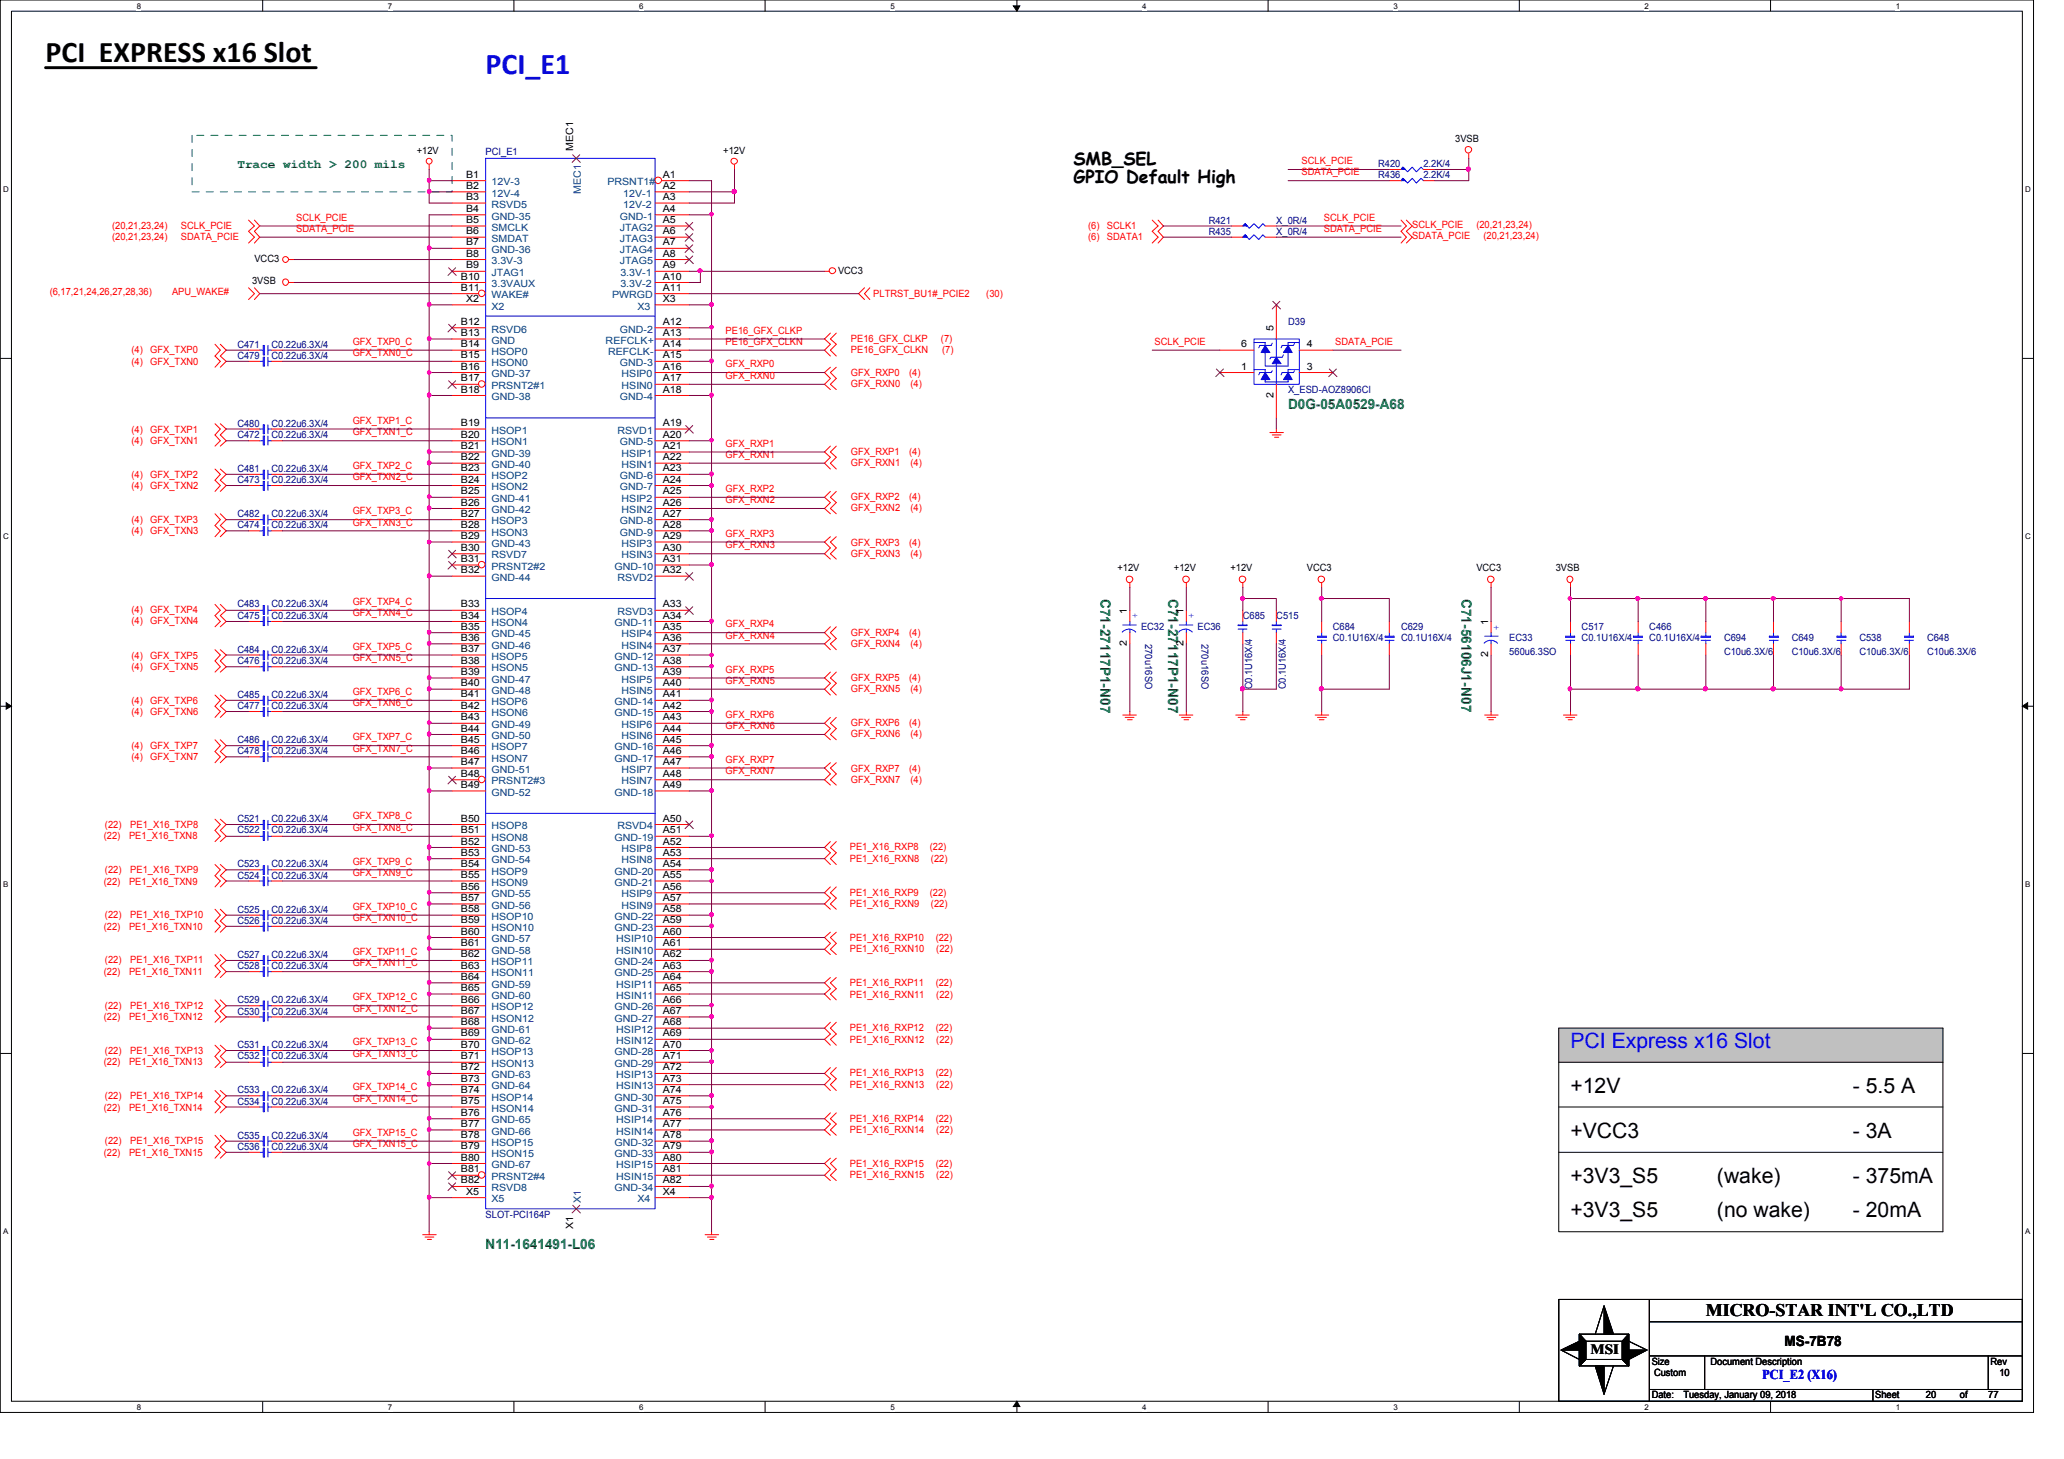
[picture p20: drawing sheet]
<svg xmlns="http://www.w3.org/2000/svg" width="297mm" height="210mm" viewBox="0 0 297 210" stroke-linecap="round" stroke-linejoin="round" font-family="sans-serif">
<defs><g id="words">
<text font-size="4.3" x="6.6" y="9">PCI EXPRESS x16 Slot</text>
<text font-size="4.3" fill="#00f" x="69.9" y="10.7">PCI_E1</text>
<text font-size="3" fill="#00f" x="226" y="150.7">PCI Express x16 Slot</text>
<g font-size="3">
<text x="226" y="157.2">+12V</text>
<text x="266.7" y="157.2">- 5.5 A</text>
<text x="226" y="163.7">+VCC3</text>
<text x="266.7" y="163.7">- 3A</text>
<text x="226" y="170.2">+3V3_S5</text>
<text x="247.1" y="170.2">(wake)</text>
<text x="266.7" y="170.2">- 375mA</text>
<text x="226" y="175.1">+3V3_S5</text>
<text x="247.1" y="175.1">(no wake)</text>
<text x="266.7" y="175.1">- 20mA</text>
</g>
<g font-size="2.5">
<text x="154.5" y="23.8">SMB_SEL</text>
<text x="154.5" y="26.3">GPIO Default High</text>
<text x="245.5" y="189.3">MICRO-STAR INT'L CO.,LTD</text>
</g>
<g font-size="2" fill="#008000">
<text x="185.4" y="58.8">D0G-05A0529-A68</text>
<text x="158.4" y="86.1" transform="rotate(90 158.4 86.1)">C71-27117P1-N07</text>
<text x="168.1" y="86.1" transform="rotate(90 168.1 86.1)">C71-27117P1-N07</text>
<text x="210.4" y="86.1" transform="rotate(90 210.4 86.1)">C71-56106J1-N07</text>
<text x="69.9" y="179.7">N11-1641491-L06</text>
</g>
<g font-size="2">
<text x="228.9" y="194.7">MSI</text>
<text x="256.8" y="193.7">MS-7B78</text>
</g>
<text font-size="1.9" fill="#00f" x="253.6" y="198.4">PCI_E2 (X16)</text>
<text font-size="1.8" fill="#008000" x="34.2" y="24.2">Trace width &gt; 200 mils</text>
<g font-size="1.4">
<text x="60" y="22.1">+12V</text>
<text x="82.5" y="21.7" transform="rotate(-90 82.5 21.7)">MEC1</text>
<text x="104.1" y="22.1">+12V</text>
<text x="209.4" y="20.4">3VSB</text>
<text x="67.1" y="25.6">B1</text>
<text x="67.1" y="27.2">B2</text>
<text x="67.1" y="28.8">B3</text>
<text x="95.4" y="25.6">A1</text>
<text x="95.4" y="27.2">A2</text>
<text x="95.4" y="28.8">A3</text>
<text x="67.1" y="30.5">B4</text>
<text x="67.1" y="32.1">B5</text>
<text x="67.1" y="33.7">B6</text>
<text x="67.1" y="35.3">B7</text>
<text x="95.4" y="30.5">A4</text>
<text x="95.4" y="32.1">A5</text>
<text x="95.4" y="33.7">A6</text>
<text x="95.4" y="35.3">A7</text>
<text x="36.3" y="40.9">3VSB</text>
<text x="36.6" y="37.7">VCC3</text>
<text x="66.3" y="40.2">B10</text>
<text x="66.3" y="41.8">B11</text>
<text x="67.1" y="36.9">B8</text>
<text x="67.1" y="38.6">B9</text>
<text x="95.4" y="41.8">A11</text>
<text x="95.4" y="36.9">A8</text>
<text x="95.4" y="38.6">A9</text>
<text x="95.4" y="40.2">A10</text>
<text x="120.6" y="39.5">VCC3</text>
<text x="66.3" y="46.7">B12</text>
<text x="67.1" y="43.4">X2</text>
<text x="95.4" y="46.7">A12</text>
<text x="95.4" y="43.4">X3</text>
<text x="183.3" y="47.7" transform="rotate(-90 183.3 47.7)">5</text>
<text x="66.3" y="48.3">B13</text>
<text x="66.3" y="50">B14</text>
<text x="66.3" y="51.6">B15</text>
<text x="66.3" y="53.2">B16</text>
<text x="95.4" y="50">A14</text>
<text x="95.4" y="51.6">A15</text>
<text x="95.4" y="48.3">A13</text>
<text x="95.4" y="53.2">A16</text>
<text x="178.6" y="50">6</text>
<text x="178.6" y="53.2">1</text>
<text x="188.1" y="53.2">3</text>
<text x="188.1" y="50">4</text>
<text x="66.3" y="54.9">B17</text>
<text x="66.3" y="56.5">B18</text>
<text x="95.4" y="56.5">A18</text>
<text x="95.4" y="54.9">A17</text>
<text x="183.3" y="57.2" transform="rotate(-90 183.3 57.2)">2</text>
<text x="66.3" y="61.3">B19</text>
<text x="66.3" y="63">B20</text>
<text x="66.3" y="64.6">B21</text>
<text x="95.4" y="63">A20</text>
<text x="95.4" y="61.3">A19</text>
<text x="95.4" y="64.6">A21</text>
<text x="66.3" y="66.2">B22</text>
<text x="66.3" y="67.8">B23</text>
<text x="66.3" y="69.4">B24</text>
<text x="66.3" y="71.1">B25</text>
<text x="95.4" y="67.8">A23</text>
<text x="95.4" y="69.4">A24</text>
<text x="95.4" y="66.2">A22</text>
<text x="95.4" y="71.1">A25</text>
<text x="66.3" y="72.7">B26</text>
<text x="66.3" y="74.3">B27</text>
<text x="66.3" y="75.9">B28</text>
<text x="66.3" y="77.6">B29</text>
<text x="95.4" y="74.3">A27</text>
<text x="95.4" y="75.9">A28</text>
<text x="95.4" y="72.7">A26</text>
<text x="95.4" y="77.6">A29</text>
<text x="66.3" y="79.2">B30</text>
<text x="66.3" y="80.9">B31</text>
<text x="66.3" y="82.5">B32</text>
<text x="95.4" y="82.5">A32</text>
<text x="95.4" y="79.2">A30</text>
<text x="95.4" y="80.9">A31</text>
<text x="160.8" y="82.2">+12V</text>
<text x="168.9" y="82.2">+12V</text>
<text x="177.1" y="82.2">+12V</text>
<text x="188.1" y="82.2">VCC3</text>
<text x="212.5" y="82.2">VCC3</text>
<text x="223.9" y="82.2">3VSB</text>
<text x="66.3" y="87.4">B33</text>
<text x="66.3" y="89">B34</text>
<text x="95.4" y="87.4">A33</text>
<text x="95.4" y="89">A34</text>
<text x="162.2" y="88.3" transform="rotate(-90 162.2 88.3)">1</text>
<text x="170.3" y="88.3" transform="rotate(-90 170.3 88.3)">1</text>
<text x="214.2" y="89.9" transform="rotate(-90 214.2 89.9)">1</text>
<text x="66.3" y="90.6">B35</text>
<text x="66.3" y="92.2">B36</text>
<text x="66.3" y="93.8">B37</text>
<text x="66.3" y="95.5">B38</text>
<text x="95.4" y="90.6">A35</text>
<text x="95.4" y="92.2">A36</text>
<text x="95.4" y="93.8">A37</text>
<text x="95.4" y="95.5">A38</text>
<text x="162.2" y="93" transform="rotate(-90 162.2 93)">2</text>
<text x="170.3" y="93" transform="rotate(-90 170.3 93)">2</text>
<text x="214.2" y="94.6" transform="rotate(-90 214.2 94.6)">2</text>
<text x="66.3" y="97.1">B39</text>
<text x="66.3" y="98.7">B40</text>
<text x="66.3" y="100.3">B41</text>
<text x="66.3" y="101.9">B42</text>
<text x="95.4" y="97.1">A39</text>
<text x="95.4" y="98.7">A40</text>
<text x="95.4" y="100.3">A41</text>
<text x="95.4" y="101.9">A42</text>
<text x="66.3" y="103.6">B43</text>
<text x="66.3" y="105.2">B44</text>
<text x="66.3" y="106.8">B45</text>
<text x="95.4" y="103.6">A43</text>
<text x="95.4" y="105.2">A44</text>
<text x="95.4" y="106.8">A45</text>
<text x="66.3" y="108.5">B46</text>
<text x="66.3" y="110.1">B47</text>
<text x="66.3" y="111.8">B48</text>
<text x="66.3" y="113.4">B49</text>
<text x="95.4" y="110.1">A47</text>
<text x="95.4" y="111.8">A48</text>
<text x="95.4" y="108.5">A46</text>
<text x="95.4" y="113.4">A49</text>
<text x="66.3" y="118.2">B50</text>
<text x="66.3" y="119.9">B51</text>
<text x="95.4" y="118.2">A50</text>
<text x="95.4" y="119.9">A51</text>
<text x="66.3" y="121.5">B52</text>
<text x="66.3" y="123.1">B53</text>
<text x="66.3" y="124.7">B54</text>
<text x="95.4" y="121.5">A52</text>
<text x="95.4" y="123.1">A53</text>
<text x="95.4" y="124.7">A54</text>
<text x="66.3" y="126.3">B55</text>
<text x="66.3" y="128">B56</text>
<text x="66.3" y="129.6">B57</text>
<text x="66.3" y="131.2">B58</text>
<text x="95.4" y="128">A56</text>
<text x="95.4" y="129.6">A57</text>
<text x="95.4" y="126.3">A55</text>
<text x="95.4" y="131.2">A58</text>
<text x="66.3" y="132.8">B59</text>
<text x="66.3" y="134.5">B60</text>
<text x="66.3" y="136.1">B61</text>
<text x="66.3" y="137.8">B62</text>
<text x="95.4" y="134.5">A60</text>
<text x="95.4" y="136.1">A61</text>
<text x="95.4" y="132.8">A59</text>
<text x="95.4" y="137.8">A62</text>
<text x="66.3" y="139.4">B63</text>
<text x="66.3" y="141">B64</text>
<text x="66.3" y="142.6">B65</text>
<text x="95.4" y="141">A64</text>
<text x="95.4" y="142.6">A65</text>
<text x="95.4" y="139.4">A63</text>
<text x="66.3" y="144.3">B66</text>
<text x="66.3" y="145.9">B67</text>
<text x="66.3" y="147.5">B68</text>
<text x="66.3" y="149.1">B69</text>
<text x="95.4" y="147.5">A68</text>
<text x="95.4" y="149.1">A69</text>
<text x="95.4" y="144.3">A66</text>
<text x="95.4" y="145.9">A67</text>
<text x="66.3" y="150.7">B70</text>
<text x="66.3" y="152.4">B71</text>
<text x="66.3" y="154">B72</text>
<text x="66.3" y="155.6">B73</text>
<text x="95.4" y="154">A72</text>
<text x="95.4" y="155.6">A73</text>
<text x="95.4" y="150.7">A70</text>
<text x="95.4" y="152.4">A71</text>
<text x="66.3" y="157.2">B74</text>
<text x="66.3" y="158.8">B75</text>
<text x="66.3" y="160.5">B76</text>
<text x="95.4" y="160.5">A76</text>
<text x="95.4" y="157.2">A74</text>
<text x="95.4" y="158.8">A75</text>
<text x="66.3" y="162.1">B77</text>
<text x="66.3" y="163.7">B78</text>
<text x="66.3" y="165.4">B79</text>
<text x="66.3" y="167">B80</text>
<text x="95.4" y="162.1">A77</text>
<text x="95.4" y="167">A80</text>
<text x="95.4" y="163.7">A78</text>
<text x="95.4" y="165.4">A79</text>
<text x="66.3" y="168.7">B81</text>
<text x="66.3" y="170.3">B82</text>
<text x="67.1" y="171.9">X5</text>
<text x="95.4" y="168.7">A81</text>
<text x="95.4" y="170.3">A82</text>
<text x="95.4" y="171.9">X4</text>
<text x="82.5" y="176.9" transform="rotate(-90 82.5 176.9)">X1</text>
<text x="237.7" y="196.3">Size</text>
<text x="238" y="198">Custom</text>
<text x="246.2" y="196.3">Document Description</text>
<text x="286.5" y="196.3">Rev</text>
<text x="287.7" y="198">10</text>
<text x="237.7" y="201.2">Date:</text>
<text x="242.3" y="201.2">Tuesday, January 09, 2018</text>
<text x="269.9" y="201.2">Sheet</text>
<text x="277.2" y="201.2">20</text>
<text x="282.1" y="201.2">of</text>
<text x="286.1" y="201.2">77</text>
</g>
<g font-size="1.4" fill="#000080">
<text x="69.9" y="22.4">PCI_E1</text>
<text x="198.3" y="24">R420</text>
<text x="198.3" y="25.7">R436</text>
<text x="204.8" y="24">2.2K/4</text>
<text x="204.8" y="25.7">2.2K/4</text>
<text x="173.9" y="33.8">R435</text>
<text x="173.9" y="32.2">R421</text>
<text x="183.7" y="33.8">X_0R/4</text>
<text x="183.7" y="32.2">X_0R/4</text>
<text x="185.4" y="46.7">D39</text>
<text x="34.2" y="51.6">C479</text>
<text x="34.2" y="50">C471</text>
<text x="39.1" y="51.6">C0.22u6.3X/4</text>
<text x="39.1" y="50">C0.22u6.3X/4</text>
<text x="185.4" y="56.6">X_ESD-AOZ8906CI</text>
<text x="34.2" y="63">C472</text>
<text x="34.2" y="61.4">C480</text>
<text x="39.1" y="63">C0.22u6.3X/4</text>
<text x="39.1" y="61.4">C0.22u6.3X/4</text>
<text x="34.2" y="67.9">C481</text>
<text x="34.2" y="69.5">C473</text>
<text x="39.1" y="67.9">C0.22u6.3X/4</text>
<text x="39.1" y="69.5">C0.22u6.3X/4</text>
<text x="34.2" y="76">C474</text>
<text x="34.2" y="74.4">C482</text>
<text x="39.1" y="76">C0.22u6.3X/4</text>
<text x="39.1" y="74.4">C0.22u6.3X/4</text>
<text x="34.2" y="89.1">C475</text>
<text x="34.2" y="87.4">C483</text>
<text x="39.1" y="89.1">C0.22u6.3X/4</text>
<text x="39.1" y="87.4">C0.22u6.3X/4</text>
<text x="178.9" y="89.1">C685</text>
<text x="183.7" y="89.1">C515</text>
<text x="34.2" y="95.5">C476</text>
<text x="34.2" y="93.9">C484</text>
<text x="39.1" y="95.5">C0.22u6.3X/4</text>
<text x="39.1" y="93.9">C0.22u6.3X/4</text>
<text x="164.2" y="90.7">EC32</text>
<text x="164.8" y="92.6" transform="rotate(90 164.8 92.6)">270u16SO</text>
<text x="172.3" y="90.7">EC36</text>
<text x="172.9" y="92.6" transform="rotate(90 172.9 92.6)">270u16SO</text>
<text x="191.8" y="90.7">C684</text>
<text x="191.8" y="92.3">C0.1U16X/4</text>
<text x="201.6" y="90.7">C629</text>
<text x="201.6" y="92.3">C0.1U16X/4</text>
<text x="217.2" y="92.3">EC33</text>
<text x="217.2" y="94.2">560u6.3SO</text>
<text x="227.6" y="90.7">C517</text>
<text x="227.6" y="92.3">C0.1U16X/4</text>
<text x="237.4" y="90.7">C466</text>
<text x="237.4" y="92.3">C0.1U16X/4</text>
<text x="248.1" y="92.3">C694</text>
<text x="248.1" y="94.2">C10u6.3X/6</text>
<text x="257.8" y="92.3">C649</text>
<text x="257.8" y="94.2">C10u6.3X/6</text>
<text x="267.6" y="92.3">C538</text>
<text x="267.6" y="94.2">C10u6.3X/6</text>
<text x="277.3" y="92.3">C648</text>
<text x="277.3" y="94.2">C10u6.3X/6</text>
<text x="34.2" y="100.4">C485</text>
<text x="39.1" y="100.4">C0.22u6.3X/4</text>
<text x="180.2" y="99.1" transform="rotate(-90 180.2 99.1)">C0.1U16X/4</text>
<text x="185" y="99.1" transform="rotate(-90 185 99.1)">C0.1U16X/4</text>
<text x="34.2" y="102">C477</text>
<text x="34.2" y="106.9">C486</text>
<text x="39.1" y="102">C0.22u6.3X/4</text>
<text x="39.1" y="106.9">C0.22u6.3X/4</text>
<text x="34.2" y="108.5">C478</text>
<text x="39.1" y="108.5">C0.22u6.3X/4</text>
<text x="34.2" y="119.9">C522</text>
<text x="34.2" y="118.3">C521</text>
<text x="39.1" y="119.9">C0.22u6.3X/4</text>
<text x="39.1" y="118.3">C0.22u6.3X/4</text>
<text x="34.2" y="124.8">C523</text>
<text x="39.1" y="124.8">C0.22u6.3X/4</text>
<text x="34.2" y="131.3">C525</text>
<text x="34.2" y="126.4">C524</text>
<text x="39.1" y="131.3">C0.22u6.3X/4</text>
<text x="39.1" y="126.4">C0.22u6.3X/4</text>
<text x="34.2" y="132.9">C526</text>
<text x="34.2" y="137.8">C527</text>
<text x="39.1" y="132.9">C0.22u6.3X/4</text>
<text x="39.1" y="137.8">C0.22u6.3X/4</text>
<text x="34.2" y="139.4">C528</text>
<text x="39.1" y="139.4">C0.22u6.3X/4</text>
<text x="34.2" y="144.3">C529</text>
<text x="34.2" y="146">C530</text>
<text x="39.1" y="144.3">C0.22u6.3X/4</text>
<text x="39.1" y="146">C0.22u6.3X/4</text>
<text x="34.2" y="150.8">C531</text>
<text x="34.2" y="152.4">C532</text>
<text x="39.1" y="150.8">C0.22u6.3X/4</text>
<text x="39.1" y="152.4">C0.22u6.3X/4</text>
<text x="34.2" y="157.3">C533</text>
<text x="34.2" y="158.9">C534</text>
<text x="39.1" y="157.3">C0.22u6.3X/4</text>
<text x="39.1" y="158.9">C0.22u6.3X/4</text>
<text x="34.2" y="163.8">C535</text>
<text x="34.2" y="165.4">C536</text>
<text x="39.1" y="163.8">C0.22u6.3X/4</text>
<text x="39.1" y="165.4">C0.22u6.3X/4</text>
<text x="69.9" y="175.2">SLOT-PCI164P</text>
</g>
<g font-size="1.4" fill="#f00">
<text x="187.3" y="23.6">SCLK_PCIE</text>
<text x="187.3" y="25.2">SDATA_PCIE</text>
<text x="16.1" y="34.5">(20,21,23,24)</text>
<text x="16.1" y="32.9">(20,21,23,24)</text>
<text x="26" y="34.5">SDATA_PCIE</text>
<text x="26" y="32.9">SCLK_PCIE</text>
<text x="42.6" y="31.8">SCLK_PCIE</text>
<text x="42.6" y="33.4">SDATA_PCIE</text>
<text x="156.6" y="34.5">(6)</text>
<text x="156.6" y="32.9">(6)</text>
<text x="159.3" y="34.5">SDATA1</text>
<text x="159.3" y="32.9">SCLK1</text>
<text x="190.5" y="31.8">SCLK_PCIE</text>
<text x="190.5" y="33.4">SDATA_PCIE</text>
<text x="203.2" y="32.8">SCLK_PCIE</text>
<text x="203.2" y="34.4">SDATA_PCIE</text>
<text x="212.5" y="32.8">(20,21,23,24)</text>
<text x="213.5" y="34.4">(20,21,23,24)</text>
<text x="7.2" y="42.5">(6,17,21,24,26,27,28,36)</text>
<text x="24.8" y="42.5">APU_WAKE#</text>
<text x="125.7" y="42.7">PLTRST_BU1#_PCIE2</text>
<text x="141.9" y="42.7">(30)</text>
<text x="18.9" y="50.8">(4)</text>
<text x="18.9" y="52.5">(4)</text>
<text x="21.6" y="50.8">GFX_TXP0</text>
<text x="21.6" y="52.5">GFX_TXN0</text>
<text x="50.8" y="49.6">GFX_TXP0_C</text>
<text x="50.8" y="51.2">GFX_TXN0_C</text>
<text x="104.4" y="52.8">GFX_RXP0</text>
<text x="104.4" y="49.6">PE16_GFX_CLKN</text>
<text x="104.4" y="48">PE16_GFX_CLKP</text>
<text x="122.5" y="50.8">PE16_GFX_CLKN</text>
<text x="122.5" y="49.2">PE16_GFX_CLKP</text>
<text x="135.4" y="49.2">(7)</text>
<text x="135.6" y="50.8">(7)</text>
<text x="166.2" y="49.6">SCLK_PCIE</text>
<text x="192.1" y="49.6">SDATA_PCIE</text>
<text x="104.4" y="54.5">GFX_RXN0</text>
<text x="122.5" y="54.1">GFX_RXP0</text>
<text x="122.5" y="55.7">GFX_RXN0</text>
<text x="130.8" y="54.1">(4)</text>
<text x="131" y="55.7">(4)</text>
<text x="18.9" y="62.2">(4)</text>
<text x="18.9" y="63.8">(4)</text>
<text x="21.6" y="62.2">GFX_TXP1</text>
<text x="21.6" y="63.8">GFX_TXN1</text>
<text x="50.8" y="62.7">GFX_TXN1_C</text>
<text x="50.8" y="61">GFX_TXP1_C</text>
<text x="104.4" y="65.9">GFX_RXN1</text>
<text x="104.4" y="64.3">GFX_RXP1</text>
<text x="122.5" y="65.4">GFX_RXP1</text>
<text x="130.8" y="65.4">(4)</text>
<text x="18.9" y="70.4">(4)</text>
<text x="18.9" y="68.7">(4)</text>
<text x="21.6" y="70.4">GFX_TXN2</text>
<text x="21.6" y="68.7">GFX_TXP2</text>
<text x="50.8" y="67.5">GFX_TXP2_C</text>
<text x="50.8" y="69.1">GFX_TXN2_C</text>
<text x="104.4" y="70.8">GFX_RXP2</text>
<text x="122.5" y="67.1">GFX_RXN1</text>
<text x="122.5" y="72">GFX_RXP2</text>
<text x="130.8" y="72">(4)</text>
<text x="131" y="67.1">(4)</text>
<text x="18.9" y="75.2">(4)</text>
<text x="18.9" y="76.9">(4)</text>
<text x="21.6" y="75.2">GFX_TXP3</text>
<text x="21.6" y="76.9">GFX_TXN3</text>
<text x="50.8" y="74">GFX_TXP3_C</text>
<text x="50.8" y="75.6">GFX_TXN3_C</text>
<text x="104.4" y="72.4">GFX_RXN2</text>
<text x="104.4" y="77.2">GFX_RXP3</text>
<text x="122.5" y="73.6">GFX_RXN2</text>
<text x="131" y="73.6">(4)</text>
<text x="104.4" y="78.9">GFX_RXN3</text>
<text x="122.5" y="78.5">GFX_RXP3</text>
<text x="122.5" y="80.1">GFX_RXN3</text>
<text x="130.8" y="78.5">(4)</text>
<text x="131" y="80.1">(4)</text>
<text x="18.9" y="89.8">(4)</text>
<text x="18.9" y="88.2">(4)</text>
<text x="21.6" y="89.8">GFX_TXN4</text>
<text x="21.6" y="88.2">GFX_TXP4</text>
<text x="50.8" y="88.6">GFX_TXN4_C</text>
<text x="50.8" y="87">GFX_TXP4_C</text>
<text x="18.9" y="94.7">(4)</text>
<text x="21.6" y="94.7">GFX_TXP5</text>
<text x="50.8" y="95.2">GFX_TXN5_C</text>
<text x="50.8" y="93.5">GFX_TXP5_C</text>
<text x="104.4" y="91.9">GFX_RXN4</text>
<text x="104.4" y="90.3">GFX_RXP4</text>
<text x="122.5" y="93.1">GFX_RXN4</text>
<text x="122.5" y="91.4">GFX_RXP4</text>
<text x="130.8" y="91.4">(4)</text>
<text x="131" y="93.1">(4)</text>
<text x="18.9" y="96.4">(4)</text>
<text x="18.9" y="101.3">(4)</text>
<text x="21.6" y="96.4">GFX_TXN5</text>
<text x="21.6" y="101.3">GFX_TXP6</text>
<text x="50.8" y="101.6">GFX_TXN6_C</text>
<text x="50.8" y="100">GFX_TXP6_C</text>
<text x="104.4" y="98.4">GFX_RXN5</text>
<text x="104.4" y="96.8">GFX_RXP5</text>
<text x="122.5" y="98">GFX_RXP5</text>
<text x="122.5" y="99.6">GFX_RXN5</text>
<text x="130.8" y="98">(4)</text>
<text x="131" y="99.6">(4)</text>
<text x="18.9" y="102.9">(4)</text>
<text x="18.9" y="107.7">(4)</text>
<text x="21.6" y="102.9">GFX_TXN6</text>
<text x="21.6" y="107.7">GFX_TXP7</text>
<text x="50.8" y="106.5">GFX_TXP7_C</text>
<text x="104.4" y="104.9">GFX_RXN6</text>
<text x="104.4" y="103.3">GFX_RXP6</text>
<text x="122.5" y="106.1">GFX_RXN6</text>
<text x="122.5" y="104.5">GFX_RXP6</text>
<text x="130.8" y="104.5">(4)</text>
<text x="131" y="106.1">(4)</text>
<text x="18.9" y="109.4">(4)</text>
<text x="21.6" y="109.4">GFX_TXN7</text>
<text x="50.8" y="108.1">GFX_TXN7_C</text>
<text x="104.4" y="109.7">GFX_RXP7</text>
<text x="104.4" y="111.4">GFX_RXN7</text>
<text x="122.5" y="111">GFX_RXP7</text>
<text x="122.5" y="112.6">GFX_RXN7</text>
<text x="130.8" y="111">(4)</text>
<text x="131" y="112.6">(4)</text>
<text x="15.1" y="119.1">(22)</text>
<text x="18.8" y="119.1">PE1_X16_TXP8</text>
<text x="50.8" y="119.5">GFX_TXN8_C</text>
<text x="50.8" y="117.9">GFX_TXP8_C</text>
<text x="14.9" y="120.7">(22)</text>
<text x="15.1" y="125.6">(22)</text>
<text x="18.6" y="120.7">PE1_X16_TXN8</text>
<text x="18.8" y="125.6">PE1_X16_TXP9</text>
<text x="50.8" y="126">GFX_TXN9_C</text>
<text x="50.8" y="124.4">GFX_TXP9_C</text>
<text x="122.3" y="122.3">PE1_X16_RXP8</text>
<text x="122.3" y="124">PE1_X16_RXN8</text>
<text x="133.8" y="122.3">(22)</text>
<text x="134" y="124">(22)</text>
<text x="14.9" y="127.3">(22)</text>
<text x="18.6" y="127.3">PE1_X16_TXN9</text>
<text x="50.8" y="130.9">GFX_TXP10_C</text>
<text x="122.3" y="128.9">PE1_X16_RXP9</text>
<text x="122.3" y="130.5">PE1_X16_RXN9</text>
<text x="133.8" y="128.9">(22)</text>
<text x="134" y="130.5">(22)</text>
<text x="14.9" y="133.8">(22)</text>
<text x="15.1" y="132.1">(22)</text>
<text x="18.6" y="133.8">PE1_X16_TXN10</text>
<text x="18.8" y="132.1">PE1_X16_TXP10</text>
<text x="50.8" y="132.5">GFX_TXN10_C</text>
<text x="50.8" y="137.4">GFX_TXP11_C</text>
<text x="122.3" y="135.4">PE1_X16_RXP10</text>
<text x="122.3" y="137">PE1_X16_RXN10</text>
<text x="134.7" y="135.4">(22)</text>
<text x="134.7" y="137">(22)</text>
<text x="14.9" y="140.2">(22)</text>
<text x="15.1" y="138.6">(22)</text>
<text x="18.6" y="140.2">PE1_X16_TXN11</text>
<text x="18.8" y="138.6">PE1_X16_TXP11</text>
<text x="50.8" y="143.9">GFX_TXP12_C</text>
<text x="50.8" y="139">GFX_TXN11_C</text>
<text x="122.3" y="141.9">PE1_X16_RXP11</text>
<text x="122.3" y="143.5">PE1_X16_RXN11</text>
<text x="134.7" y="141.9">(22)</text>
<text x="134.7" y="143.5">(22)</text>
<text x="14.9" y="146.7">(22)</text>
<text x="15.1" y="145.1">(22)</text>
<text x="18.6" y="146.7">PE1_X16_TXN12</text>
<text x="18.8" y="145.1">PE1_X16_TXP12</text>
<text x="50.8" y="145.5">GFX_TXN12_C</text>
<text x="122.3" y="148.3">PE1_X16_RXP12</text>
<text x="134.7" y="148.3">(22)</text>
<text x="14.9" y="153.2">(22)</text>
<text x="15.1" y="151.6">(22)</text>
<text x="18.6" y="153.2">PE1_X16_TXN13</text>
<text x="18.8" y="151.6">PE1_X16_TXP13</text>
<text x="50.8" y="152.1">GFX_TXN13_C</text>
<text x="50.8" y="150.4">GFX_TXP13_C</text>
<text x="122.3" y="154.9">PE1_X16_RXP13</text>
<text x="122.3" y="150">PE1_X16_RXN12</text>
<text x="134.7" y="154.9">(22)</text>
<text x="134.7" y="150">(22)</text>
<text x="14.9" y="159.8">(22)</text>
<text x="15.1" y="158.2">(22)</text>
<text x="18.6" y="159.8">PE1_X16_TXN14</text>
<text x="18.8" y="158.2">PE1_X16_TXP14</text>
<text x="50.8" y="158.5">GFX_TXN14_C</text>
<text x="50.8" y="156.9">GFX_TXP14_C</text>
<text x="122.3" y="161.4">PE1_X16_RXP14</text>
<text x="122.3" y="156.5">PE1_X16_RXN13</text>
<text x="134.7" y="161.4">(22)</text>
<text x="134.7" y="156.5">(22)</text>
<text x="14.9" y="166.3">(22)</text>
<text x="15.1" y="164.6">(22)</text>
<text x="18.6" y="166.3">PE1_X16_TXN15</text>
<text x="18.8" y="164.6">PE1_X16_TXP15</text>
<text x="50.8" y="165">GFX_TXN15_C</text>
<text x="50.8" y="163.4">GFX_TXP15_C</text>
<text x="122.3" y="167.9">PE1_X16_RXP15</text>
<text x="122.3" y="163">PE1_X16_RXN14</text>
<text x="134.7" y="167.9">(22)</text>
<text x="134.7" y="163">(22)</text>
<text x="122.3" y="169.5">PE1_X16_RXN15</text>
<text x="134.7" y="169.5">(22)</text>
</g>
<g font-size="1.4" fill="#004080">
<text x="70.7" y="26.7">12V-3</text>
<text x="70.7" y="28.3">12V-4</text>
<text x="70.7" y="29.9">RSVD5</text>
<text x="83.6" y="27.9" transform="rotate(-90 83.6 27.9)">MEC1</text>
<text x="87.4" y="26.7">PRSNT1#</text>
<text x="89.7" y="28.3">12V-1</text>
<text x="89.7" y="29.9">12V-2</text>
<text x="70.7" y="31.6">GND-35</text>
<text x="70.7" y="33.2">SMCLK</text>
<text x="70.7" y="34.8">SMDAT</text>
<text x="89.2" y="31.6">GND-1</text>
<text x="89.2" y="33.2">JTAG2</text>
<text x="89.2" y="34.8">JTAG3</text>
<text x="70.7" y="36.4">GND-36</text>
<text x="70.7" y="38">3.3V-3</text>
<text x="70.7" y="39.7">JTAG1</text>
<text x="70.7" y="41.3">3.3VAUX</text>
<text x="89.2" y="36.4">JTAG4</text>
<text x="89.2" y="38">JTAG5</text>
<text x="89.3" y="39.7">3.3V-1</text>
<text x="89.3" y="41.3">3.3V-2</text>
<text x="70.7" y="42.9">WAKE#</text>
<text x="70.7" y="47.8">RSVD6</text>
<text x="70.7" y="44.5">X2</text>
<text x="88.1" y="42.9">PWRGD</text>
<text x="89.2" y="47.8">GND-2</text>
<text x="91.7" y="44.5">X3</text>
<text x="70.7" y="49.4">GND</text>
<text x="70.7" y="51.1">HSOP0</text>
<text x="70.7" y="52.7">HSON0</text>
<text x="87.2" y="49.4">REFCLK+</text>
<text x="87.5" y="51.1">REFCLK-</text>
<text x="89.2" y="52.7">GND-3</text>
<text x="70.7" y="54.3">GND-37</text>
<text x="70.7" y="56">PRSNT2#1</text>
<text x="70.7" y="57.6">GND-38</text>
<text x="89.2" y="57.6">GND-4</text>
<text x="89.4" y="54.3">HSIP0</text>
<text x="89.4" y="56">HSIN0</text>
<text x="70.7" y="62.4">HSOP1</text>
<text x="70.7" y="64.1">HSON1</text>
<text x="70.7" y="65.7">GND-39</text>
<text x="88.9" y="62.4">RSVD1</text>
<text x="89.2" y="64.1">GND-5</text>
<text x="89.4" y="65.7">HSIP1</text>
<text x="70.7" y="67.3">GND-40</text>
<text x="70.7" y="68.9">HSOP2</text>
<text x="70.7" y="70.5">HSON2</text>
<text x="89.2" y="68.9">GND-6</text>
<text x="89.2" y="70.5">GND-7</text>
<text x="89.4" y="67.3">HSIN1</text>
<text x="70.7" y="72.2">GND-41</text>
<text x="70.7" y="73.8">GND-42</text>
<text x="70.7" y="75.4">HSOP3</text>
<text x="70.7" y="77">HSON3</text>
<text x="89.2" y="75.4">GND-8</text>
<text x="89.2" y="77">GND-9</text>
<text x="89.4" y="72.2">HSIP2</text>
<text x="89.4" y="73.8">HSIN2</text>
<text x="70.7" y="78.7">GND-43</text>
<text x="70.7" y="80.3">RSVD7</text>
<text x="70.7" y="82">PRSNT2#2</text>
<text x="70.7" y="83.6">GND-44</text>
<text x="88.4" y="82">GND-10</text>
<text x="88.9" y="83.6">RSVD2</text>
<text x="89.4" y="78.7">HSIP3</text>
<text x="89.4" y="80.3">HSIN3</text>
<text x="70.7" y="88.5">HSOP4</text>
<text x="88.9" y="88.5">RSVD3</text>
<text x="70.7" y="90.1">HSON4</text>
<text x="70.7" y="91.7">GND-45</text>
<text x="70.7" y="93.3">GND-46</text>
<text x="70.7" y="94.9">HSOP5</text>
<text x="88.4" y="90.1">GND-11</text>
<text x="88.4" y="94.9">GND-12</text>
<text x="89.4" y="91.7">HSIP4</text>
<text x="89.4" y="93.3">HSIN4</text>
<text x="70.7" y="96.6">HSON5</text>
<text x="70.7" y="98.2">GND-47</text>
<text x="70.7" y="99.8">GND-48</text>
<text x="70.7" y="101.4">HSOP6</text>
<text x="88.4" y="96.6">GND-13</text>
<text x="88.4" y="101.4">GND-14</text>
<text x="89.4" y="98.2">HSIP5</text>
<text x="89.4" y="99.8">HSIN5</text>
<text x="70.7" y="103">HSON6</text>
<text x="70.7" y="104.7">GND-49</text>
<text x="70.7" y="106.3">GND-50</text>
<text x="70.7" y="108">HSOP7</text>
<text x="88.4" y="103">GND-15</text>
<text x="88.4" y="108">GND-16</text>
<text x="89.4" y="104.7">HSIP6</text>
<text x="89.4" y="106.3">HSIN6</text>
<text x="70.7" y="109.6">HSON7</text>
<text x="70.7" y="111.2">GND-51</text>
<text x="70.7" y="112.9">PRSNT2#3</text>
<text x="88.4" y="109.6">GND-17</text>
<text x="89.4" y="111.2">HSIP7</text>
<text x="89.4" y="112.9">HSIN7</text>
<text x="70.7" y="114.5">GND-52</text>
<text x="70.7" y="119.3">HSOP8</text>
<text x="88.4" y="114.5">GND-18</text>
<text x="88.9" y="119.3">RSVD4</text>
<text x="70.7" y="121">HSON8</text>
<text x="70.7" y="122.6">GND-53</text>
<text x="70.7" y="124.2">GND-54</text>
<text x="70.7" y="125.8">HSOP9</text>
<text x="88.4" y="121">GND-19</text>
<text x="88.4" y="125.8">GND-20</text>
<text x="89.4" y="122.6">HSIP8</text>
<text x="89.4" y="124.2">HSIN8</text>
<text x="70.7" y="127.4">HSON9</text>
<text x="70.7" y="129.1">GND-55</text>
<text x="70.7" y="130.7">GND-56</text>
<text x="88.4" y="127.4">GND-21</text>
<text x="89.4" y="129.1">HSIP9</text>
<text x="89.4" y="130.7">HSIN9</text>
<text x="70.7" y="132.3">HSOP10</text>
<text x="70.7" y="133.9">HSON10</text>
<text x="70.7" y="135.6">GND-57</text>
<text x="70.7" y="137.2">GND-58</text>
<text x="88.4" y="132.3">GND-22</text>
<text x="88.4" y="133.9">GND-23</text>
<text x="88.7" y="135.6">HSIP10</text>
<text x="88.7" y="137.2">HSIN10</text>
<text x="70.7" y="138.9">HSOP11</text>
<text x="70.7" y="140.5">HSON11</text>
<text x="70.7" y="142.1">GND-59</text>
<text x="70.7" y="143.7">GND-60</text>
<text x="88.4" y="138.9">GND-24</text>
<text x="88.4" y="140.5">GND-25</text>
<text x="88.7" y="142.1">HSIP11</text>
<text x="88.7" y="143.7">HSIN11</text>
<text x="70.7" y="145.4">HSOP12</text>
<text x="70.7" y="147">HSON12</text>
<text x="70.7" y="148.6">GND-61</text>
<text x="88.4" y="145.4">GND-26</text>
<text x="88.4" y="147">GND-27</text>
<text x="88.7" y="148.6">HSIP12</text>
<text x="70.7" y="150.2">GND-62</text>
<text x="70.7" y="151.8">HSOP13</text>
<text x="70.7" y="153.5">HSON13</text>
<text x="70.7" y="155.1">GND-63</text>
<text x="88.4" y="151.8">GND-28</text>
<text x="88.4" y="153.5">GND-29</text>
<text x="88.7" y="150.2">HSIN12</text>
<text x="88.7" y="155.1">HSIP13</text>
<text x="70.7" y="156.7">GND-64</text>
<text x="70.7" y="158.3">HSOP14</text>
<text x="70.7" y="159.9">HSON14</text>
<text x="70.7" y="161.6">GND-65</text>
<text x="88.4" y="158.3">GND-30</text>
<text x="88.4" y="159.9">GND-31</text>
<text x="88.7" y="156.7">HSIN13</text>
<text x="88.7" y="161.6">HSIP14</text>
<text x="70.7" y="163.2">GND-66</text>
<text x="70.7" y="164.8">HSOP15</text>
<text x="70.7" y="166.5">HSON15</text>
<text x="88.4" y="164.8">GND-32</text>
<text x="88.4" y="166.5">GND-33</text>
<text x="88.7" y="163.2">HSIN14</text>
<text x="70.7" y="168.1">GND-67</text>
<text x="70.7" y="169.8">PRSNT2#4</text>
<text x="70.7" y="171.4">RSVD8</text>
<text x="70.7" y="173">X5</text>
<text x="83.6" y="173.1" transform="rotate(-90 83.6 173.1)">X1</text>
<text x="88.4" y="171.4">GND-34</text>
<text x="88.7" y="168.1">HSIP15</text>
<text x="88.7" y="169.8">HSIN15</text>
<text x="91.7" y="173">X4</text>
</g>
<g font-size="1.4" fill="#00f">
<text x="162.9" y="88.2" transform="rotate(90 162.9 88.2)">+</text>
<text x="171.1" y="88.2" transform="rotate(90 171.1 88.2)">+</text>
<text x="214.9" y="89.9" transform="rotate(90 214.9 89.9)">+</text>
</g>
<g font-size="1.1">
<text x="19.7" y="1.3">8</text>
<text x="55.8" y="1.3">7</text>
<text x="92" y="1.3">6</text>
<text x="128.1" y="1.3">5</text>
<text x="164.4" y="1.3">4</text>
<text x="200.5" y="1.3">3</text>
<text x="236.7" y="1.3">2</text>
<text x="272.8" y="1.3">1</text>
<text x=".5" y="27.6">D</text>
<text x="291.5" y="27.6">D</text>
<text x=".5" y="77.6">C</text>
<text x="291.5" y="77.6">C</text>
<text x=".5" y="127.6">B</text>
<text x="291.5" y="127.6">B</text>
<text x=".5" y="177.5">A</text>
<text x="291.5" y="177.5">A</text>
<text x="19.7" y="202.9">8</text>
<text x="55.8" y="202.9">7</text>
<text x="92" y="202.9">6</text>
<text x="128.1" y="202.9">5</text>
<text x="164.4" y="202.9">4</text>
<text x="200.5" y="202.9">3</text>
<text x="236.7" y="202.9">2</text>
<text x="272.8" y="202.9">1</text>
</g>
</g></defs>
<path d="M0 0h292.7v203.2h-292.7zM1.6 1.6h289.4v200h-289.4z" fill="none" stroke="#000" stroke-width=".14"/>
<g fill="#fff">
<path d="M19.7 .3h.6v1.2h-.6z"/>
<path d="M19.7 201.8h.6v1.3h-.6z"/>
</g>
<path d="M37.8 0v1.6M37.8 201.6v1.6" fill="none" stroke="#000" stroke-width=".14"/>
<g fill="#fff">
<path d="M55.8 .3h.6v1.2h-.6z"/>
<path d="M55.8 201.8h.6v1.3h-.6z"/>
</g>
<path d="M74 0v1.6M74 201.6v1.6" fill="none" stroke="#000" stroke-width=".14"/>
<g fill="#fff">
<path d="M92 .3h.6v1.2h-.6z"/>
<path d="M92 201.8h.6v1.3h-.6z"/>
</g>
<path d="M110.1 0v1.6M110.1 201.6v1.6" fill="none" stroke="#000" stroke-width=".14"/>
<g fill="#fff">
<path d="M128.1 .3h.6v1.2h-.6z"/>
<path d="M128.1 201.8h.6v1.3h-.6z"/>
</g>
<path d="M145.8 .8h1l-.5 .8zM146.3 0v1.6M146.3 201.6l.5 .8h-1zM146.3 201.6v1.6" fill="none" stroke="#000" stroke-width=".14"/>
<path d="M145.8 .8h1l-.5 .8zM146.3 201.6l.5 .8h-1z" fill="#000"/>
<g fill="#fff">
<path d="M164.4 .3h.6v1.2h-.6z"/>
<path d="M164.4 201.8h.6v1.3h-.6z"/>
</g>
<path d="M182.5 0v1.6M182.5 201.6v1.6" fill="none" stroke="#000" stroke-width=".14"/>
<g fill="#fff">
<path d="M200.5 .3h.6v1.2h-.6z"/>
<path d="M200.5 201.8h.6v1.3h-.6z"/>
</g>
<path d="M218.7 0v1.6M218.7 201.6v1.6" fill="none" stroke="#000" stroke-width=".14"/>
<g fill="#fff">
<path d="M236.7 .3h.6v1.2h-.6z"/>
<path d="M236.7 201.8h.6v1.3h-.6z"/>
</g>
<path d="M254.8 0v1.6M254.8 201.6v1.6" fill="none" stroke="#000" stroke-width=".14"/>
<g fill="#fff">
<path d="M272.8 .3h.6v1.2h-.6z"/>
<path d="M272.8 201.8h.6v1.3h-.6z"/>
<path d="M.5 26.6h.7v1.3h-.7z"/>
<path d="M291.5 26.6h.7v1.3h-.7z"/>
<path d="M.5 76.5h.7v1.3h-.7z"/>
<path d="M291.5 76.5h.7v1.3h-.7z"/>
</g>
<path d="M0 51.6h1.6M291 51.6h1.7" fill="none" stroke="#000" stroke-width=".14"/>
<g fill="#fff">
<path d="M.5 126.6h.6v1.2h-.6z"/>
<path d="M291.5 126.6h.6v1.2h-.6z"/>
</g>
<path d="M0 101.6h1.6M.9 101.1l.7 .5-.7 .4zM291 101.6l.8-.5v.9zM291 101.6h1.7" fill="none" stroke="#000" stroke-width=".14"/>
<path d="M.9 101.1l.7 .5-.7 .4zM291 101.6l.8-.5v.9z" fill="#000"/>
<g fill="#fff">
<path d="M.5 176.5h.6v1.3h-.6z"/>
<path d="M291.5 176.5h.6v1.3h-.6z"/>
</g>
<path d="M0 151.6h1.6M291 151.6h1.7" fill="none" stroke="#000" stroke-width=".14"/>
<path d="M6.6 9.7h38.9" fill="none" stroke="#000" stroke-width=".42"/>
<path d="M27.6 19.5h37.5v8.1h-37.5z" fill="none" stroke="#008040" stroke-width=".14" stroke-dasharray="1 1 1 1 1 1 1 1"/>
<path d="M224.4 148h55.2v4.8h-55.2z" fill="#c0c0c0"/>
<path d="M224.3 147.9h55.3v4.9h-55.3z" fill="none" stroke="#c0c0c0" stroke-width=".14"/>
<g fill="none" stroke="#000" stroke-width=".14">
<path d="M224.3 147.9h55.3v29.3h-55.3zM224.3 152.8h55.3M224.3 159.3h55.3M224.3 165.8h55.3M224.3 186.9h66.7v14.7h-66.7zM224.7 194.2l2.6 1.4M224.7 194.2l2.6-1.2v1.2zM227.3 191.9h7.1v4.6h-7.1zM227.3 191.9l.9 1.1v2.6l-.9 .9zM227.3 191.9l.9 1.1M228.2 193h5.3v2.6h-5.3zM228.2 195.6l-.9 .9"/>
<path d="M229.6 196.5h1.2v4.1zM230.8 187.9l1.4 4h-1.4zM230.8 187.9l-1.2 4M232.2 196.5l-1.4 4.1M233.5 195.6l.9 .9M234.4 191.9v4.6l-.9-.9v-2.6zM234.4 191.9l-.9 1.1M234.4 194.2h2.6l-2.6 1.4zM234.4 193l2.6 1.2M237.4 199.9h53.6M237.4 195.1h53.6M237.4 190.2h53.6"/>
<path d="M237.4 186.9v14.7M245.3 195.1v4.8M269.5 199.9v1.7M286.1 195.1v4.8"/>
</g>
<g fill="none" stroke="#f00" stroke-width=".14">
<path d="M35.8 31.7l.8 .8-.8 .8 .8 .8-.8 .9M36.6 31.7l.8 .8-.8 .8 .8 .8-.8 .9M41.6 37.3h.7M61.8 23.7v.7M105.7 23.7v.7M118.7 39h.6M165.8 31.7l.9 .8-.9 .8 .9 .8-.9 .9M166.7 31.7l.7 .8-.7 .8 .7 .8-.7 .9M201.6 31.7l.8 .8-.8 .8 .8 .8-.8 .9M202.4 31.7l.8 .8-.8 .8 .8 .8-.8 .9M211.4 22.1v.7M30.9 49.5l.8 .9-.8 .8 .8 .8-.8 .8"/>
<path d="M31.7 49.5l.9 .9-.9 .8 .9 .8-.9 .8M35.8 52h1.6M35.8 41.4l.8 .8-.8 .9M36.6 41.4l.8 .8-.8 .9M39.1 52h1.6M41.6 40.6h.7M119.5 47.9l-.8 .9 .8 .7-.8 .9 .8 .8M119.5 52.8l-.8 .8 .8 .8-.8 .9 .8 .8M120.4 47.9l-.9 .9 .9 .7-.9 .9 .9 .8M120.4 52.8l-.9 .8 .9 .8-.9 .9 .9 .8M124.4 41.4l-.8 .8 .8 .9M125.2 41.4l-.8 .8 .8 .9"/>
<path d="M30.9 61l.8 .7-.8 .9 .8 .8-.8 .8M30.9 67.5l.8 .7-.8 .9 .8 .8-.8 .8M30.9 73.9l.8 .9-.8 .8 .8 .8-.8 .8M31.7 61l.9 .7-.9 .9 .9 .8-.9 .8M31.7 67.5l.9 .7-.9 .9 .9 .8-.9 .8M31.7 73.9l.9 .9-.9 .8 .9 .8-.9 .8M119.5 64.2l-.8 .8 .8 .8-.8 .8 .8 .9M119.5 70.7l-.8 .8 .8 .8-.8 .9 .8 .7M119.5 77.2l-.8 .8 .8 .8-.8 .9 .8 .7M120.4 64.2l-.9 .8 .9 .8-.9 .8 .9 .9M120.4 70.7l-.9 .8 .9 .8-.9 .9 .9 .7M120.4 77.2l-.9 .8 .9 .8-.9 .9 .9 .7"/>
<path d="M182.8 62.2h1.9M183.1 62.6h1.3M183.4 62.9h.6M183.7 61.7v.5M30.9 87l.8 .8-.8 .8 .8 .8-.8 .8M30.9 93.5l.8 .7-.8 .9 .8 .8-.8 .8M30.9 100l.8 .8-.8 .8 .8 .8-.8 .8M31.7 87l.9 .8-.9 .8 .9 .8-.9 .8M31.7 93.5l.9 .7-.9 .9 .9 .8-.9 .8M31.7 100l.9 .8-.9 .8 .9 .8-.9 .8M35.8 89.4h1.6M39.1 89.4h1.6"/>
<path d="M119.5 90.2l-.8 .8 .8 .9-.8 .7 .8 .9M119.5 96.7l-.8 .8 .8 .8-.8 .8 .8 .9M120.4 90.2l-.9 .8 .9 .9-.9 .7 .9 .9M120.4 96.7l-.9 .8 .9 .8-.9 .8 .9 .9M162.6 83.9v.6M170.7 83.9v.6M170.7 87.8v1.6M170.7 91v1.6M178.9 83.9v.6M183.7 87.8v1.6M183.7 91v1.6M190.2 83.9v.6"/>
<path d="M190.2 89.4v1.6M190.2 92.6v1.6M199.9 89.4v1.6M199.9 92.6v1.6M214.6 83.9v.6M226 83.9v.6M235.8 89.4v1.6M235.8 92.6v1.6M265 89.4v1.6M265 92.6v1.6M30.9 106.4l.8 .9-.8 .8 .8 .8-.8 .8M30.9 117.9l.8 .7-.8 .9 .8 .8-.8 .8"/>
<path d="M31.7 106.4l.9 .9-.9 .8 .9 .8-.9 .8M31.7 117.9l.9 .7-.9 .9 .9 .8-.9 .8M35.8 108.9h1.6M35.8 102.4h1.6M39.1 108.9h1.6M39.1 102.4h1.6M119.5 103.2l-.8 .9 .8 .7-.8 .9 .8 .7M119.5 109.7l-.8 .8 .8 .8-.8 .9 .8 .7M120.4 103.2l-.9 .9 .9 .7-.9 .9 .9 .7M120.4 109.7l-.9 .8 .9 .8-.9 .9 .9 .7M161.6 102.9h1.9M161.9 103.2h1.3"/>
<path d="M162.3 103.5h.6M162.6 102.4v.5M169.7 102.9h2M170.1 103.2h1.2M170.4 103.5h.7M170.7 102.4v.5M177.8 102.9h2M178.2 103.2h1.3M178.5 103.5h.7M178.9 102.4v.5M189.3 102.9h1.9M189.6 103.2h1.3"/>
<path d="M189.9 103.5h.6M190.2 102.4v.5M213.7 102.9h1.9M214 103.2h1.3M214.3 103.5h.6M214.6 102.4v.5M225 102.9h2M225.3 103.2h1.3M225.7 103.5h.6M226 102.4v.5M30.9 124.4l.8 .7-.8 .9 .8 .7-.8 .9M30.9 130.8l.8 .9-.8 .8 .8 .8-.8 .8"/>
<path d="M30.9 137.3l.8 .9-.8 .7 .8 .9-.8 .8M31.7 124.4l.9 .7-.9 .9 .9 .7-.9 .9M31.7 130.8l.9 .9-.9 .8 .9 .8-.9 .8M31.7 137.3l.9 .9-.9 .7 .9 .9-.9 .8M35.8 139.8h1.6M35.8 133.3h1.6M35.8 125.1h1.6M35.8 120.3h1.6M39.1 139.8h1.6M39.1 133.3h1.6M39.1 125.1h1.6M39.1 120.3h1.6"/>
<path d="M119.5 121.1l-.8 .8 .8 .8-.8 .8 .8 .9M119.5 127.6l-.8 .8 .8 .8-.8 .9 .8 .7M119.5 134.1l-.8 .8 .8 .8-.8 .9 .8 .7M120.4 121.1l-.9 .8 .9 .8-.9 .8 .9 .9M120.4 127.6l-.9 .8 .9 .8-.9 .9 .9 .7M120.4 134.1l-.9 .8 .9 .8-.9 .9 .9 .7M30.9 143.9l.8 .8-.8 .8 .8 .8-.8 .8M30.9 150.4l.8 .7-.8 .9 .8 .8-.8 .8M30.9 156.9l.8 .8-.8 .8 .8 .8-.8 .8M31.7 143.9l.9 .8-.9 .8 .9 .8-.9 .8M31.7 150.4l.9 .7-.9 .9 .9 .8-.9 .8M31.7 156.9l.9 .8-.9 .8 .9 .8-.9 .8"/>
<path d="M35.8 157.7h1.6M35.8 151.1h1.6M39.1 157.7h1.6M39.1 151.1h1.6M119.5 140.6l-.8 .8 .8 .8-.8 .8 .8 .9M119.5 147.1l-.8 .8 .8 .9-.8 .7 .8 .9M119.5 153.6l-.8 .8 .8 .8-.8 .8 .8 .9M120.4 140.6l-.9 .8 .9 .8-.9 .8 .9 .9M120.4 147.1l-.9 .8 .9 .9-.9 .7 .9 .9M120.4 153.6l-.9 .8 .9 .8-.9 .8 .9 .9M30.9 163.3l.8 .9-.8 .8 .8 .8-.8 .8M31.7 163.3l.9 .9-.9 .8 .9 .8-.9 .8"/>
<path d="M35.8 164.2h1.6M39.1 164.2h1.6M60.8 177.6h2M61.2 178h1.2M61.5 178.3h.6M61.8 177.2v.4M101.5 177.6h1.9M101.8 178h1.3M102.1 178.3h.6M102.4 177.2v.4M119.5 160.1l-.8 .9 .8 .7-.8 .9 .8 .7M119.5 166.6l-.8 .8 .8 .8-.8 .9 .8 .7"/>
<path d="M120.4 160.1l-.9 .9 .9 .7-.9 .9 .9 .7M120.4 166.6l-.9 .8 .9 .8-.9 .9 .9 .7"/>
<circle cx="41.1" cy="37.3" r=".42"/>
<circle cx="61.8" cy="23.2" r=".42"/>
<circle cx="105.7" cy="23.2" r=".45"/>
<circle cx="119.8" cy="38.9" r=".45"/>
<circle cx="211.3" cy="21.5" r=".48"/>
<circle cx="41.1" cy="40.6" r=".45"/>
<circle cx="162.6" cy="83.3" r=".48"/>
<circle cx="170.7" cy="83.3" r=".48"/>
<circle cx="178.8" cy="83.3" r=".48"/>
<circle cx="190.2" cy="83.3" r=".48"/>
<circle cx="214.5" cy="83.3" r=".48"/>
<circle cx="225.9" cy="83.3" r=".45"/>
</g>
<g fill="#000">
<path d="M224.7 194.2l2.6-1.2v1.2zM230.8 187.9l1.4 4h-1.4zM234.4 194.2h2.6l-2.6 1.4zM229.6 196.5h1.2v4.1z"/>
<path d="M227.3 191.9l.9 1.1v2.6l-.9 .9z" fill-rule="evenodd"/>
<path d="M227.3 191.9l.9 1.1v2.6l-.9 .9z" fill-rule="evenodd"/>
<path d="M227.3 191.9l.9 1.1v2.6l-.9 .9z" fill-rule="evenodd"/>
<path d="M234.4 191.9v4.6l-.9-.9v-2.6z" fill-rule="evenodd"/>
<path d="M234.4 191.9v4.6l-.9-.9v-2.6z" fill-rule="evenodd"/>
<path d="M234.4 191.9v4.6l-.9-.9v-2.6z" fill-rule="evenodd"/>
</g>
<g fill="none" stroke="#00f" stroke-width=".14">
<path d="M178.9 34.1l.3-.3 .6 .7 .7-.7 .6 .7 .6-.7 .4 .3M37.4 52h.5M37.9 51.4h.2v1.3h-.2zM38.6 51.4v1.3M38.6 52h.5M37.4 89.4h.5M37.9 88.7h.2v1.3h-.2zM38.6 88.7v1.3M38.6 89.4h.5M169.6 90.9a1.33 1.33 0 0 1 2 0M169.7 89.9h2M170.7 90.5v.5"/>
<path d="M170.7 89.4v.5M183.1 89.9h1.3v.1h-1.3zM183.1 90.5h1.3M183.7 89.4v.5M183.7 90.5v.5M189.6 92.1h1.3M189.6 91.5h1.3v.2h-1.3zM190.2 91v.5M190.2 92.1v.5M199.3 91.5h1.3v.2h-1.3zM199.3 92.1h1.3M199.9 91v.5"/>
<path d="M199.9 92.1v.5M235.1 92.1h1.2M235.1 91.5h1.2v.2h-1.2zM235.8 91v.5M235.8 92.1v.5M264.4 92.1h1.2M264.4 91.5h1.2v.2h-1.2zM265 91v.5M265 92.1v.5M37.4 108.9h.5M37.4 102.4h.5M37.9 108.3h.2v1.3h-.2z"/>
<path d="M37.9 101.8h.2v1.2h-.2zM37.9 119.6h.2v1.3h-.2zM38.6 108.3v1.3M38.6 108.9h.5M38.6 101.8v1.2M38.6 102.4h.5M38.6 119.6v1.3M37.4 139.8h.5M37.4 133.3h.5M37.4 125.1h.5M37.4 120.3h.5M37.9 139.1h.2v1.4h-.2z"/>
<path d="M37.9 132.7h.2v1.2h-.2zM37.9 124.5h.2v1.3h-.2zM38.6 139.1v1.4M38.6 139.8h.5M38.6 132.7v1.2M38.6 133.3h.5M38.6 124.5v1.3M38.6 125.1h.5M38.6 120.3h.5M37.4 157.7h.5M37.4 151.1h.5M37.9 157.1h.2v1.2h-.2z"/>
<path d="M37.9 150.5h.2v1.3h-.2zM38.6 157.1v1.2M38.6 157.7h.5M38.6 150.5v1.3M38.6 151.1h.5M37.4 164.2h.5M37.9 163.5h.2v1.3h-.2zM38.6 163.5v1.3M38.6 164.2h.5"/>
</g>
<path d="M179.2 33.8l.3 .3h-.6l.3-.3 .3 .3z" fill-rule="evenodd" fill="#00f"/>
<g fill="none" stroke="#00f" stroke-width=".14">
<path d="M69.9 22.8h24.4v151.1h-24.4zM179.2 33.8l.3 .3h-.6l.3-.3 .3 .3zM69.9 45.5h24.4M37.4 76.4h.5M37.4 68.2h.5M37.4 63.4h.5M37.9 75.8h.2v1.2h-.2zM37.9 67.7h.2v1.2h-.2zM37.9 62.7h.2v1.3h-.2zM38.6 75.8v1.2M38.6 76.4h.5M38.6 67.7v1.2"/>
<path d="M38.6 68.2h.5M38.6 62.7v1.3M38.6 63.4h.5M69.9 60.1h24.4M37.4 95.9h.5M37.4 87.8h.5M37.9 95.3h.2v1.2h-.2zM37.9 87.1h.2v1.3h-.2zM38.6 95.3v1.2M38.6 95.9h.5M38.6 87.1v1.3M38.6 87.8h.5"/>
<path d="M69.9 86.1h24.4M161.5 90.9a1.33 1.33 0 0 1 1.9 0M161.6 89.9h1.9M162.6 90.5v.5M162.6 89.4v.5M254.6 91.5h1.3v.2h-1.3zM254.6 92.1h1.3M255.2 91v.5M255.2 92.1v.5M274.1 91.5h1.3v.2h-1.3zM274.1 92.1h1.3M274.8 91v.5"/>
<path d="M274.8 92.1v.5M37.4 107.3h.5M37.9 106.6h.2v1.4h-.2zM38.6 106.6v1.4M38.6 107.3h.5M69.9 117h24.4M37.4 138.2h.5M37.9 137.5h.2v1.3h-.2zM38.6 137.5v1.3M38.6 138.2h.5M37.4 144.7h.5M37.9 144h.2v1.3h-.2z"/>
<path d="M38.6 144v1.3M38.6 144.7h.5M37.4 165.8h.5M37.9 165.2h.2v1.3h-.2zM38.6 165.2v1.3M38.6 165.8h.5"/>
</g>
<g fill="none" stroke="#f00" stroke-width=".14">
<path d="M65.1 26h4.8M65.1 27.6h4.8M65.1 29.2h4.8M65.1 30.9h4.8M65.1 32.5h4.8M65.1 34.1h4.8M65.1 35.7h4.8M65.1 37.3h4.8M65.1 39h4.8M82.9 22.8h.1M177.3 34.1h1.6M182.1 34.1h1.6"/>
<path d="M65.1 40.6h4.8M35.8 76.4h1.6M35.8 68.2h1.6M35.8 63.4h1.6M39.1 76.4h1.6M39.1 68.2h1.6M39.1 63.4h1.6M35.8 95.9h1.6M35.8 87.8h1.6M39.1 95.9h1.6M39.1 87.8h1.6M162.6 87.8v1.6"/>
<path d="M162.6 91v1.6M255.2 89.4v1.6M255.2 92.6v1.6M274.8 89.4v1.6M274.8 92.6v1.6M35.8 107.3h1.6M39.1 107.3h1.6M35.8 138.2h1.6M39.1 138.2h1.6M35.8 144.7h1.6M39.1 144.7h1.6M35.8 165.8h1.6"/>
<path d="M39.1 165.8h1.6"/>
</g>
<path d="M64.6 38.5l1.1 1.1M65.6 38.5l-1.1 1.1M82.4 22.3l1.1 1.1M83.4 22.3l-1.1 1.1" fill="none" stroke="#804000" stroke-width=".14"/>
<circle cx="69.3" cy="42.2" r=".48" fill="#fff"/>
<g fill="none" stroke="#f00" stroke-width=".14">
<path d="M65.1 42.2h3.8M65.1 47.2h4.8M65.1 48.8h4.8M65.1 50.4h4.8M65.1 52h4.8M65.1 53.6h4.8"/>
<circle cx="69.3" cy="42.2" r=".48"/>
</g>
<path d="M64.6 46.7l1.1 1.1M65.6 46.7l-1.1 1.1" fill="none" stroke="#804000" stroke-width=".14"/>
<circle cx="69.3" cy="55.2" r=".48" fill="#fff"/>
<g fill="none" stroke="#f00" stroke-width=".14">
<path d="M65.1 55.3h3.8M65.1 56.9h4.8M65.1 61.7h4.8M65.1 63.4h4.8M65.1 65h4.8M65.1 66.6h4.8M65.1 68.2h4.8M65.1 69.9h4.8M65.1 71.5h4.8M65.1 73.2h4.8M65.1 74.8h4.8M65.1 76.4h4.8"/>
<path d="M65.1 78h4.8M65.1 79.7h4.8"/>
<circle cx="69.3" cy="55.2" r=".48"/>
</g>
<path d="M64.6 54.8l1.1 1.1M65.6 54.8l-1.1 1.1M64.6 79.2l1.1 1.1M65.6 79.2l-1.1 1.1" fill="none" stroke="#804000" stroke-width=".14"/>
<circle cx="69.3" cy="81.2" r=".48" fill="#fff"/>
<g fill="none" stroke="#f00" stroke-width=".14">
<path d="M65.1 81.3h3.8M65.1 82.9h4.8M65.1 87.8h4.8M65.1 89.4h4.8M65.1 91h4.8M65.1 92.6h4.8M65.1 94.2h4.8M65.1 95.9h4.8M65.1 97.5h4.8M65.1 99.1h4.8M65.1 100.8h4.8M65.1 102.4h4.8"/>
<path d="M65.1 104.1h4.8M65.1 105.7h4.8M65.1 107.3h4.8M65.1 108.9h4.8M65.1 110.5h4.8"/>
<circle cx="69.3" cy="81.2" r=".48"/>
</g>
<path d="M64.6 80.8l1.1 1.1M65.6 80.8l-1.1 1.1" fill="none" stroke="#804000" stroke-width=".14"/>
<circle cx="69.3" cy="112.1" r=".48" fill="#fff"/>
<g fill="none" stroke="#f00" stroke-width=".14">
<path d="M65.1 112.2h3.8M65.1 113.8h4.8M65.1 118.6h4.8M65.1 120.3h4.8M65.1 121.9h4.8M65.1 123.5h4.8M65.1 125.1h4.8M65.1 126.7h4.8M65.1 128.4h4.8M65.1 130.1h4.8M65.1 131.7h4.8M65.1 133.3h4.8"/>
<path d="M65.1 134.9h4.8M65.1 136.6h4.8M65.1 138.2h4.8M65.1 139.8h4.8M65.1 141.4h4.8M65.1 143h4.8M65.1 144.7h4.8M65.1 146.3h4.8M65.1 147.9h4.8M65.1 149.5h4.8M65.1 151.1h4.8M65.1 152.8h4.8"/>
<path d="M65.1 154.4h4.8M65.1 156h4.8M65.1 157.7h4.8M65.1 159.3h4.8M65.1 161h4.8M65.1 162.6h4.8M65.1 164.2h4.8M65.1 165.8h4.8M65.1 167.4h4.8"/>
<circle cx="69.3" cy="112.1" r=".48"/>
</g>
<path d="M64.6 111.7l1.1 1.1M65.6 111.7l-1.1 1.1" fill="none" stroke="#804000" stroke-width=".14"/>
<circle cx="69.3" cy="169" r=".48" fill="#fff"/>
<g fill="none" stroke="#f00" stroke-width=".14">
<path d="M65.1 169.1h3.8M65.1 170.7h4.8M82.9 173.9h.1"/>
<circle cx="69.3" cy="169" r=".48"/>
</g>
<path d="M64.6 168.6l1.1 1.1M64.6 170.2l1.1 1.1M65.6 168.6l-1.1 1.1M65.6 170.2l-1.1 1.1M82.4 173.4l1.1 1.1M83.4 173.4l-1.1 1.1" fill="none" stroke="#804000" stroke-width=".14"/>
<circle cx="94.7" cy="25.9" r=".48" fill="#fff"/>
<g fill="none" stroke="#f00" stroke-width=".14">
<path d="M94.3 27.6h4.9M94.3 29.2h4.9M94.3 30.9h4.9M94.3 32.5h4.9M94.3 34.1h4.9M94.3 35.7h4.9M94.3 37.3h4.9M94.3 39h4.9M95.3 26h3.9M65.1 43.9h4.8M94.3 40.6h4.9M94.3 42.2h4.9"/>
<path d="M94.3 47.2h4.9M94.3 48.8h4.9M94.3 50.4h4.9M94.3 52h4.9M94.3 53.6h4.9M94.3 55.3h4.9M94.3 56.9h4.9M94.3 43.9h4.9M94.3 61.7h4.9M94.3 63.4h4.9M94.3 65h4.9M94.3 66.6h4.9"/>
<path d="M94.3 68.2h4.9M94.3 69.9h4.9M94.3 71.5h4.9M94.3 73.2h4.9M94.3 74.8h4.9M94.3 76.4h4.9M94.3 78h4.9M94.3 79.7h4.9M94.3 81.3h4.9M94.3 82.9h4.9M94.3 87.8h4.9M94.3 89.4h4.9"/>
<path d="M94.3 91h4.9M94.3 92.6h4.9M94.3 94.2h4.9M94.3 95.9h4.9M94.3 97.5h4.9M94.3 99.1h4.9M94.3 100.8h4.9M94.3 102.4h4.9M94.3 104.1h4.9M94.3 105.7h4.9M94.3 107.3h4.9M94.3 108.9h4.9"/>
<path d="M94.3 110.5h4.9M94.3 112.2h4.9M94.3 113.8h4.9M94.3 118.6h4.9M35.8 131.7h1.6M39.1 131.7h1.6M94.3 120.3h4.9M94.3 121.9h4.9M94.3 123.5h4.9M94.3 125.1h4.9M94.3 126.7h4.9M94.3 128.4h4.9"/>
<path d="M94.3 130.1h4.9M94.3 131.7h4.9M94.3 133.3h4.9M94.3 134.9h4.9M94.3 136.6h4.9M94.3 138.2h4.9M94.3 139.8h4.9M94.3 141.4h4.9M94.3 143h4.9M94.3 144.7h4.9M94.3 146.3h4.9M94.3 147.9h4.9"/>
<path d="M94.3 149.5h4.9M94.3 151.1h4.9M94.3 152.8h4.9M94.3 154.4h4.9M94.3 156h4.9M94.3 157.7h4.9M94.3 159.3h4.9M65.1 172.3h4.8M94.3 161h4.9M94.3 162.6h4.9M94.3 164.2h4.9M94.3 165.8h4.9"/>
<path d="M94.3 167.4h4.9M94.3 169.1h4.9M94.3 170.7h4.9M94.3 172.3h4.9"/>
<circle cx="94.7" cy="25.9" r=".48"/>
</g>
<g fill="none" stroke="#804000" stroke-width=".14">
<path d="M98.7 32l1.1 1.1M98.7 33.6l1.1 1.1M98.7 35.2l1.1 1.1M98.7 36.8l1.1 1.1M99.7 32l-1.1 1.1M99.7 33.6l-1.1 1.1M99.7 35.2l-1.1 1.1M99.7 36.8l-1.1 1.1M98.7 61.2l1.1 1.1M99.7 61.2l-1.1 1.1M98.7 82.4l1.1 1.1M98.7 87.3l1.1 1.1"/>
<path d="M99.7 82.4l-1.1 1.1M99.7 87.3l-1.1 1.1M98.7 118.1l1.1 1.1M99.7 118.1l-1.1 1.1"/>
</g>
<path d="M201.6 24.4l.3-.4 .7 .7 .6-.7 .6 .7 .7-.7 .4 .4M37.4 131.7h.5M37.9 131h.2v1.3h-.2zM38.6 131v1.3M38.6 131.7h.5" fill="none" stroke="#00f" stroke-width=".14"/>
<path d="M201.9 24l.3 .4h-.6l.3-.4 .3 .4z" fill-rule="evenodd" fill="#00f"/>
<path d="M201.6 26l.3-.3 .7 .6 .6-.6 .6 .6 .7-.6 .4 .3M201.9 24l.3 .4h-.6l.3-.4 .3 .4zM37.4 100.8h.5M37.9 100.2h.2v1.2h-.2zM38.6 100.2v1.2M38.6 100.8h.5M37.4 159.3h.5M37.9 158.7h.2v1.2h-.2zM38.6 158.7v1.2M38.6 159.3h.5" fill="none" stroke="#00f" stroke-width=".14"/>
<path d="M199.9 24.4h1.7M204.9 24.4h1.6M35.8 100.8h1.6M39.1 100.8h1.6M35.8 159.3h1.6M39.1 159.3h1.6" fill="none" stroke="#f00" stroke-width=".14"/>
<path d="M201.9 25.7l.3 .3h-.6l.3-.3 .3 .3z" fill-rule="evenodd" fill="#00f"/>
<g fill="none" stroke="#00f" stroke-width=".14">
<path d="M201.9 25.7l.3 .3h-.6l.3-.3 .3 .3zM182.1 52h.1M213.6 92.5a1.33 1.33 0 0 1 1.9 0M213.7 91.5h1.9M214.6 92.1v.5M214.6 91v.5M37.4 126.7h.5M37.9 126.2h.2v1.2h-.2zM38.6 126.2v1.2M38.6 126.7h.5M37.4 152.8h.5M37.9 152.1h.2v1.3h-.2z"/>
<path d="M38.6 152.1v1.3M38.6 152.8h.5"/>
</g>
<path d="M199.9 26h1.7M204.9 26h1.6M214.6 89.4v1.6M214.6 92.6v1.6M35.8 126.7h1.6M39.1 126.7h1.6M35.8 152.8h1.6M39.1 152.8h1.6" fill="none" stroke="#f00" stroke-width=".14"/>
<path d="M183.7 51.4l.7 .9h-1.3z" fill-rule="evenodd" fill="#00f"/>
<path d="M180.5 48.8h6.5v6.5h-6.5zM183.7 51.4l.7 .9h-1.3z" fill="none" stroke="#00f" stroke-width=".14"/>
<path d="M185.4 49.7l.6 1h-1.3z" fill-rule="evenodd" fill="#00f"/>
<path d="M185.4 49.7l.6 1h-1.3z" fill="none" stroke="#00f" stroke-width=".14"/>
<path d="M182.1 53.6l.7 1h-1.3z" fill-rule="evenodd" fill="#00f"/>
<path d="M182.1 53.6l.7 1h-1.3z" fill="none" stroke="#00f" stroke-width=".14"/>
<path d="M182.1 49.7l.7 1h-1.3z" fill-rule="evenodd" fill="#00f"/>
<path d="M181.3 53.6h1.6M181.3 49.7l-.2 .3M182.1 49.7l.7 1h-1.3zM182.1 54.9h1.6M182.9 51.4h1.6M183.1 49.4l-.2 .3M184.5 49.7l-.1 .3M184.5 53.6h1.6M186.3 49.4l-.2 .3" fill="none" stroke="#00f" stroke-width=".14"/>
<path d="M185.4 53.6l.6 1h-1.3z" fill-rule="evenodd" fill="#00f"/>
<g fill="none" stroke="#00f" stroke-width=".14">
<path d="M178.9 32.5l.3-.3 .6 .7 .7-.7 .6 .7 .6-.7 .4 .3M37.4 50.4h.5M37.9 49.7h.2v1.4h-.2zM38.6 49.7v1.4M38.6 50.4h.5M180.5 49.3h1.6v.4M180.5 53.2h1.6v.6M181.3 49.7h1.6M181.3 53.6l-.2 .3M182.1 50.7v2h3.3v-2M182.1 54.6v.3M182.9 51.4l-.1 .2"/>
<path d="M183.1 53.3l-.2 .3M183.7 48.8v2.8M183.7 52.3v3M184.5 53.6l-.1 .3M184.5 49.7h1.6M184.7 51.1l-.2 .3M185.4 53.6l.6 1h-1.3zM185.4 54.6v.3h-1.7M186.3 53.3l-.2 .3M187 53.2h-1.6v.6M187 49.3h-1.6v.4M37.4 94.2h.5"/>
<path d="M37.9 93.6h.2v1.3h-.2zM38.6 93.6v1.3M38.6 94.2h.5M178.2 90.5h1.3M178.2 89.9h1.3v.1h-1.3zM178.9 89.4v.5M178.9 90.5v.5M225.3 92.1h1.3M225.3 91.5h1.3v.2h-1.3zM226 91v.5M226 92.1v.5M37.4 118.6h.5"/>
<path d="M37.9 118h.2v1.3h-.2zM38.6 118v1.3M38.6 118.6h.5"/>
</g>
<g fill="none" stroke="#f00" stroke-width=".14">
<path d="M35.8 50.4h1.6M39.1 50.4h1.6M175.6 50.4h4.9M175.6 53.6h4.9M183.7 43.9v4.9M183.7 55.3v4.8M187 53.6h4.8M187 50.4h4.8M35.8 94.2h1.6M39.1 94.2h1.6M178.9 87.8v1.6M178.9 91v1.6"/>
<path d="M226 89.4v1.6M226 92.6v1.6M35.8 118.6h1.6M39.1 118.6h1.6"/>
</g>
<path d="M175 53.1l1.1 1.1M176.1 53.1l-1.1 1.1M183.2 43.4l1.1 1.1M184.2 43.4l-1.1 1.1M191.3 53.1l1.1 1.1M192.3 53.1l-1.1 1.1" fill="none" stroke="#804000" stroke-width=".14"/>
<path d="M179.2 32.2l.3 .3h-.6l.3-.3 .3 .3z" fill-rule="evenodd" fill="#00f"/>
<g fill="none" stroke="#00f" stroke-width=".14">
<path d="M179.2 32.2l.3 .3h-.6l.3-.3 .3 .3zM37.4 74.8h.5M37.4 69.9h.5M37.4 61.7h.5M37.9 74.1h.2v1.3h-.2zM37.9 69.3h.2v1.2h-.2zM37.9 61.1h.2v1.3h-.2zM38.6 74.1v1.3M38.6 74.8h.5M38.6 69.3v1.2M38.6 69.9h.5M38.6 61.1v1.3"/>
<path d="M38.6 61.7h.5M244.8 91.5h1.4v.2h-1.4zM244.8 92.1h1.4M245.5 91v.5M245.5 92.1v.5M37.4 146.3h.5M37.9 145.6h.2v1.3h-.2zM38.6 145.6v1.3M38.6 146.3h.5"/>
</g>
<path d="M177.3 32.5h1.6M182.1 32.5h1.6M35.8 74.8h1.6M35.8 69.9h1.6M35.8 61.7h1.6M39.1 74.8h1.6M39.1 69.9h1.6M39.1 61.7h1.6M245.5 89.4v1.6M245.5 92.6v1.6M35.8 146.3h1.6M39.1 146.3h1.6" fill="none" stroke="#f00" stroke-width=".14"/>
<g fill="none" stroke="#800040" stroke-width=".14">
<path d="M105.7 24.4v3.2M32.6 50.4h3.2M32.6 68.2h3.2M32.6 69.9h3.2M32.6 74.8h3.2M32.6 76.4h3.2M40.7 68.2h24.4M40.7 69.9h24.4M40.7 74.8h24.4M40.7 76.4h24.4M99.2 66.6h19.5M99.2 65h19.5"/>
<path d="M32.6 125.1h3.2M32.6 126.7h3.2M40.7 126.7h24.4M40.7 125.1h24.4"/>
</g>
<circle cx="105.7" cy="27.5" r=".31" fill="#f0f"/>
<circle cx="105.7" cy="27.5" r=".31" fill="none" stroke="#f0f" stroke-width=".14"/>
<g fill="none" stroke="#800040" stroke-width=".14">
<path d="M99.2 30.9h3.2M99.2 27.6h6.5v1.6h-6.5M99.2 42.2h24.4M102.4 43.9v3.3h-3.2M99.2 73.2h19.5M99.2 71.5h19.5M32.6 118.6h3.2M40.7 118.6h24.4M99.2 105.7h19.5M99.2 104.1h19.5M32.6 131.7h3.2M32.6 133.3h3.2"/>
<path d="M32.6 120.3h3.2M40.7 133.3h24.4M40.7 131.7h24.4M40.7 120.3h24.4M32.6 151.1h3.2M32.6 152.8h3.2M32.6 157.7h3.2M32.6 159.3h3.2M32.6 144.7h3.2M32.6 146.3h3.2M40.7 152.8h24.4M40.7 151.1h24.4"/>
<path d="M40.7 159.3h24.4M40.7 157.7h24.4M40.7 146.3h24.4M40.7 144.7h24.4M99.2 149.5h19.5M99.2 147.9h19.5M99.2 156h19.5M99.2 154.4h19.5M32.6 164.2h3.2M32.6 165.8h3.2M40.7 165.8h24.4M40.7 164.2h24.4"/>
<path d="M99.2 162.6h19.5M99.2 161h19.5M99.2 167.4h19.5M99.2 169.1h19.5"/>
</g>
<path d="M102.2 46.9l.2-.1 .3 .3-.3 .2-.2-.1z" fill-rule="evenodd" fill="#f0f"/>
<path d="M102.2 46.9l.2-.1 .3 .3-.3 .2-.2-.1z" fill="none" stroke="#f0f" stroke-width=".14"/>
<path d="M99.2 56.9h3.2M102.4 47.2v4.8M99.2 63.4h3.2M102.4 68.2v1.7M102.4 74.8v1.6M99.2 81.3h3.2v8.1" fill="none" stroke="#800040" stroke-width=".14"/>
<circle cx="102.4" cy="74.7" r=".28" fill="#f0f"/>
<circle cx="102.4" cy="74.7" r=".28" fill="none" stroke="#f0f" stroke-width=".14"/>
<path d="M99.2 74.8h3.2M99.2 68.2h3.2M99.2 69.9h3.2" fill="none" stroke="#800040" stroke-width=".14"/>
<path d="M102.2 69.7l.2-.1 .3 .3-.3 .2-.2-.1z" fill-rule="evenodd" fill="#f0f"/>
<path d="M102.2 69.7l.2-.1 .3 .3-.3 .2-.2-.1z" fill="none" stroke="#f0f" stroke-width=".14"/>
<path d="M99.2 89.4h3.2v4.8" fill="none" stroke="#800040" stroke-width=".14"/>
<path d="M102.2 94.1l.2-.1 .3 .2-.3 .3-.2-.1z" fill-rule="evenodd" fill="#f0f"/>
<path d="M102.2 94.1l.2-.1 .3 .2-.3 .3-.2-.1z" fill="none" stroke="#f0f" stroke-width=".14"/>
<circle cx="102.4" cy="89.4" r=".28" fill="#f0f"/>
<circle cx="102.4" cy="89.4" r=".28" fill="none" stroke="#f0f" stroke-width=".14"/>
<path d="M99.2 94.2h3.2v1.7M99.2 95.9h3.2M102.4 95.9v4.9" fill="none" stroke="#800040" stroke-width=".14"/>
<path d="M102.2 95.7l.2-.1 .3 .2-.3 .3-.2-.1z" fill-rule="evenodd" fill="#f0f"/>
<path d="M102.2 95.7l.2-.1 .3 .2-.3 .3-.2-.1z" fill="none" stroke="#f0f" stroke-width=".14"/>
<path d="M102.4 100.8v1.6" fill="none" stroke="#800040" stroke-width=".14"/>
<circle cx="102.4" cy="100.7" r=".28" fill="#f0f"/>
<circle cx="102.4" cy="100.7" r=".28" fill="none" stroke="#f0f" stroke-width=".14"/>
<path d="M99.2 100.8h3.2M99.2 102.4h3.2v4.9" fill="none" stroke="#800040" stroke-width=".14"/>
<circle cx="102.4" cy="107.2" r=".28" fill="#f0f"/>
<circle cx="102.4" cy="107.2" r=".28" fill="none" stroke="#f0f" stroke-width=".14"/>
<path d="M102.2 102.2l.2-.1 .3 .3-.3 .2-.2-.1z" fill-rule="evenodd" fill="#f0f"/>
<path d="M102.2 102.2l.2-.1 .3 .3-.3 .2-.2-.1z" fill="none" stroke="#f0f" stroke-width=".14"/>
<path d="M99.2 107.3h3.2v1.6M99.2 108.9h3.2v4.9" fill="none" stroke="#800040" stroke-width=".14"/>
<circle cx="102.4" cy="108.8" r=".28" fill="#f0f"/>
<circle cx="102.4" cy="108.8" r=".28" fill="none" stroke="#f0f" stroke-width=".14"/>
<path d="M99.2 113.8h3.2v6.5" fill="none" stroke="#800040" stroke-width=".14"/>
<path d="M102.2 120.1l.2-.1 .3 .2-.3 .3-.2-.1z" fill-rule="evenodd" fill="#f0f"/>
<path d="M102.2 120.1l.2-.1 .3 .2-.3 .3-.2-.1z" fill="none" stroke="#f0f" stroke-width=".14"/>
<circle cx="102.4" cy="113.7" r=".28" fill="#f0f"/>
<circle cx="102.4" cy="113.7" r=".28" fill="none" stroke="#f0f" stroke-width=".14"/>
<path d="M99.2 120.3h3.2v4.8h-3.2" fill="none" stroke="#800040" stroke-width=".14"/>
<circle cx="102.4" cy="125.1" r=".28" fill="#f0f"/>
<circle cx="102.4" cy="125.1" r=".28" fill="none" stroke="#f0f" stroke-width=".14"/>
<path d="M99.2 126.7h3.2M102.4 125.1v1.6M102.4 126.7v5" fill="none" stroke="#800040" stroke-width=".14"/>
<circle cx="102.4" cy="131.6" r=".28" fill="#f0f"/>
<circle cx="102.4" cy="131.6" r=".28" fill="none" stroke="#f0f" stroke-width=".14"/>
<path d="M102.2 126.6l.2-.1 .3 .2-.3 .3-.2-.1z" fill-rule="evenodd" fill="#f0f"/>
<path d="M102.2 126.6l.2-.1 .3 .2-.3 .3-.2-.1z" fill="none" stroke="#f0f" stroke-width=".14"/>
<path d="M99.2 131.7h3.2v1.6M99.2 133.3h3.2v4.9" fill="none" stroke="#800040" stroke-width=".14"/>
<circle cx="102.4" cy="133.2" r=".28" fill="#f0f"/>
<circle cx="102.4" cy="133.2" r=".28" fill="none" stroke="#f0f" stroke-width=".14"/>
<path d="M99.2 138.2h3.2v1.6" fill="none" stroke="#800040" stroke-width=".14"/>
<circle cx="102.4" cy="138.1" r=".28" fill="#f0f"/>
<circle cx="102.4" cy="138.1" r=".28" fill="none" stroke="#f0f" stroke-width=".14"/>
<path d="M99.2 139.8h3.2v4.9" fill="none" stroke="#800040" stroke-width=".14"/>
<path d="M102.2 144.5l.2-.1 .3 .2-.3 .3-.2-.1z" fill-rule="evenodd" fill="#f0f"/>
<path d="M102.2 144.5l.2-.1 .3 .2-.3 .3-.2-.1z" fill="none" stroke="#f0f" stroke-width=".14"/>
<circle cx="102.4" cy="139.7" r=".28" fill="#f0f"/>
<circle cx="102.4" cy="139.7" r=".28" fill="none" stroke="#f0f" stroke-width=".14"/>
<path d="M99.2 144.7h3.2v1.6" fill="none" stroke="#800040" stroke-width=".14"/>
<circle cx="102.4" cy="146.3" r=".28" fill="#f0f"/>
<circle cx="102.4" cy="146.3" r=".28" fill="none" stroke="#f0f" stroke-width=".14"/>
<path d="M99.2 146.3h3.2v4.8M99.2 151.1h3.2v1.7" fill="none" stroke="#800040" stroke-width=".14"/>
<path d="M102.2 151l.2-.1 .3 .2-.3 .3-.2-.1z" fill-rule="evenodd" fill="#f0f"/>
<path d="M102.2 151l.2-.1 .3 .2-.3 .3-.2-.1z" fill="none" stroke="#f0f" stroke-width=".14"/>
<path d="M99.2 152.8h3.2v4.9" fill="none" stroke="#800040" stroke-width=".14"/>
<circle cx="102.4" cy="157.6" r=".28" fill="#f0f"/>
<circle cx="102.4" cy="157.6" r=".28" fill="none" stroke="#f0f" stroke-width=".14"/>
<path d="M102.2 152.6l.2-.1 .3 .2-.3 .3-.2-.1z" fill-rule="evenodd" fill="#f0f"/>
<path d="M102.2 152.6l.2-.1 .3 .2-.3 .3-.2-.1z" fill="none" stroke="#f0f" stroke-width=".14"/>
<path d="M99.2 157.7h3.2v1.6" fill="none" stroke="#800040" stroke-width=".14"/>
<path d="M102.2 159.1l.2-.1 .3 .3-.3 .2-.2-.1z" fill-rule="evenodd" fill="#f0f"/>
<path d="M102.2 159.1l.2-.1 .3 .3-.3 .2-.2-.1z" fill="none" stroke="#f0f" stroke-width=".14"/>
<path d="M99.2 159.3h3.2v4.9h-3.2" fill="none" stroke="#800040" stroke-width=".14"/>
<circle cx="102.4" cy="164.1" r=".28" fill="#f0f"/>
<circle cx="102.4" cy="164.1" r=".28" fill="none" stroke="#f0f" stroke-width=".14"/>
<path d="M102.4 164.2v1.6h-3.2M102.4 172.3v4.9" fill="none" stroke="#800040" stroke-width=".14"/>
<circle cx="102.4" cy="172.2" r=".28" fill="#f0f"/>
<circle cx="102.4" cy="172.2" r=".28" fill="none" stroke="#f0f" stroke-width=".14"/>
<path d="M61.8 26v1.6h3.3M99.2 170.7h3.2" fill="none" stroke="#800040" stroke-width=".14"/>
<circle cx="61.7" cy="27.5" r=".28" fill="#f0f"/>
<circle cx="61.7" cy="27.5" r=".28" fill="none" stroke="#f0f" stroke-width=".14"/>
<circle cx="61.7" cy="25.9" r=".28" fill="#f0f"/>
<circle cx="61.7" cy="25.9" r=".28" fill="none" stroke="#f0f" stroke-width=".14"/>
<path d="M61.8 24.4v1.6h3.3M65.1 30.9h-3.3v4.8h3.3M61.8 53.6v3.3M61.8 48.8h3.3M61.8 53.6h3.3M61.8 43.9v4.9M61.8 48.8v4.8M32.6 87.8h3.2M32.6 89.4h3.2M40.7 89.4h24.4M40.7 87.8h24.4" fill="none" stroke="#800040" stroke-width=".14"/>
<path d="M61.5 53.5l.3-.2 .2 .3-.2 .2h-.2z" fill-rule="evenodd" fill="#f0f"/>
<path d="M61.5 53.5l.3-.2 .2 .3-.2 .2h-.2z" fill="none" stroke="#f0f" stroke-width=".14"/>
<circle cx="61.7" cy="48.7" r=".28" fill="#f0f"/>
<circle cx="61.7" cy="48.7" r=".28" fill="none" stroke="#f0f" stroke-width=".14"/>
<path d="M65.1 56.9h-3.3v8.1" fill="none" stroke="#800040" stroke-width=".14"/>
<circle cx="61.7" cy="65" r=".28" fill="#f0f"/>
<circle cx="61.7" cy="65" r=".28" fill="none" stroke="#f0f" stroke-width=".14"/>
<circle cx="61.7" cy="56.8" r=".28" fill="#f0f"/>
<circle cx="61.7" cy="56.8" r=".28" fill="none" stroke="#f0f" stroke-width=".14"/>
<path d="M61.8 65v1.6" fill="none" stroke="#800040" stroke-width=".14"/>
<circle cx="61.7" cy="66.6" r=".28" fill="#f0f"/>
<circle cx="61.7" cy="66.6" r=".28" fill="none" stroke="#f0f" stroke-width=".14"/>
<path d="M61.8 65h3.3M61.8 66.6v4.9" fill="none" stroke="#800040" stroke-width=".14"/>
<path d="M61.5 71.3l.3-.1 .2 .3-.2 .2-.2-.1z" fill-rule="evenodd" fill="#f0f"/>
<path d="M61.5 71.3l.3-.1 .2 .3-.2 .2-.2-.1z" fill="none" stroke="#f0f" stroke-width=".14"/>
<path d="M61.8 66.6h3.3M61.8 73.2h3.3M61.8 73.2v4.8M65.1 71.5h-3.3v1.7" fill="none" stroke="#800040" stroke-width=".14"/>
<path d="M61.5 77.8l.3-.1 .2 .3-.2 .2-.2-.1z" fill-rule="evenodd" fill="#f0f"/>
<path d="M61.5 77.8l.3-.1 .2 .3-.2 .2-.2-.1z" fill="none" stroke="#f0f" stroke-width=".14"/>
<circle cx="61.7" cy="73.1" r=".28" fill="#f0f"/>
<circle cx="61.7" cy="73.1" r=".28" fill="none" stroke="#f0f" stroke-width=".14"/>
<path d="M65.1 78h-3.3v4.9M61.8 82.9h3.3M61.8 82.9v8.1" fill="none" stroke="#800040" stroke-width=".14"/>
<circle cx="61.7" cy="91" r=".28" fill="#f0f"/>
<circle cx="61.7" cy="91" r=".28" fill="none" stroke="#f0f" stroke-width=".14"/>
<circle cx="61.7" cy="82.8" r=".28" fill="#f0f"/>
<circle cx="61.7" cy="82.8" r=".28" fill="none" stroke="#f0f" stroke-width=".14"/>
<path d="M65.1 91h-3.3v1.6h3.3" fill="none" stroke="#800040" stroke-width=".14"/>
<circle cx="61.7" cy="92.6" r=".28" fill="#f0f"/>
<circle cx="61.7" cy="92.6" r=".28" fill="none" stroke="#f0f" stroke-width=".14"/>
<path d="M61.8 92.6v4.9M61.8 97.5v1.6M61.8 97.5h3.3" fill="none" stroke="#800040" stroke-width=".14"/>
<circle cx="61.7" cy="97.5" r=".28" fill="#f0f"/>
<circle cx="61.7" cy="97.5" r=".28" fill="none" stroke="#f0f" stroke-width=".14"/>
<path d="M61.8 99.1v5" fill="none" stroke="#800040" stroke-width=".14"/>
<path d="M61.5 103.8l.3-.1 .2 .3-.2 .2-.2-.1z" fill-rule="evenodd" fill="#f0f"/>
<path d="M61.5 103.8l.3-.1 .2 .3-.2 .2-.2-.1z" fill="none" stroke="#f0f" stroke-width=".14"/>
<circle cx="61.7" cy="99.1" r=".28" fill="#f0f"/>
<circle cx="61.7" cy="99.1" r=".28" fill="none" stroke="#f0f" stroke-width=".14"/>
<path d="M61.8 99.1h3.3M65.1 104.1h-3.3v1.6" fill="none" stroke="#800040" stroke-width=".14"/>
<circle cx="61.7" cy="105.6" r=".28" fill="#f0f"/>
<circle cx="61.7" cy="105.6" r=".28" fill="none" stroke="#f0f" stroke-width=".14"/>
<path d="M65.1 105.7h-3.3v4.8h3.3" fill="none" stroke="#800040" stroke-width=".14"/>
<path d="M61.5 110.4l.3-.2 .2 .3-.2 .2h-.2z" fill-rule="evenodd" fill="#f0f"/>
<path d="M61.5 110.4l.3-.2 .2 .3-.2 .2h-.2z" fill="none" stroke="#f0f" stroke-width=".14"/>
<path d="M61.8 110.5v3.3M61.8 113.8h3.3M61.8 113.8v8.1" fill="none" stroke="#800040" stroke-width=".14"/>
<circle cx="61.7" cy="121.9" r=".28" fill="#f0f"/>
<circle cx="61.7" cy="121.9" r=".28" fill="none" stroke="#f0f" stroke-width=".14"/>
<circle cx="61.7" cy="113.7" r=".28" fill="#f0f"/>
<circle cx="61.7" cy="113.7" r=".28" fill="none" stroke="#f0f" stroke-width=".14"/>
<path d="M65.1 121.9h-3.3v6.5" fill="none" stroke="#800040" stroke-width=".14"/>
<circle cx="61.7" cy="123.5" r=".28" fill="#f0f"/>
<circle cx="61.7" cy="123.5" r=".28" fill="none" stroke="#f0f" stroke-width=".14"/>
<path d="M32.6 61.7h3.2M32.6 63.4h3.2M40.7 63.4h24.4M40.7 61.7h24.4M61.8 123.5h3.3M61.8 128.4v1.7" fill="none" stroke="#800040" stroke-width=".14"/>
<circle cx="61.7" cy="130" r=".28" fill="#f0f"/>
<circle cx="61.7" cy="130" r=".28" fill="none" stroke="#f0f" stroke-width=".14"/>
<path d="M61.5 128.2l.3-.1 .2 .3-.2 .2-.2-.1z" fill-rule="evenodd" fill="#f0f"/>
<path d="M61.5 128.2l.3-.1 .2 .3-.2 .2-.2-.1z" fill="none" stroke="#f0f" stroke-width=".14"/>
<path d="M61.8 128.4h3.3M65.1 130.1h-3.3v6.5" fill="none" stroke="#800040" stroke-width=".14"/>
<path d="M61.6 134.7h.3l.1 .2-.2 .2-.3-.2z" fill-rule="evenodd" fill="#f0f"/>
<path d="M61.6 134.7h.3l.1 .2-.2 .2-.3-.2z" fill="none" stroke="#f0f" stroke-width=".14"/>
<path d="M61.8 134.9h3.3M61.8 136.6v4.8" fill="none" stroke="#800040" stroke-width=".14"/>
<circle cx="61.7" cy="141.3" r=".28" fill="#f0f"/>
<circle cx="61.7" cy="141.3" r=".28" fill="none" stroke="#f0f" stroke-width=".14"/>
<path d="M61.5 136.3l.3-.1 .2 .3-.2 .2-.2-.1z" fill-rule="evenodd" fill="#f0f"/>
<path d="M61.5 136.3l.3-.1 .2 .3-.2 .2-.2-.1z" fill="none" stroke="#f0f" stroke-width=".14"/>
<path d="M61.8 136.6h3.3M65.1 141.4h-3.3v1.6" fill="none" stroke="#800040" stroke-width=".14"/>
<path d="M61.5 142.9l.3-.1 .2 .2-.2 .3-.2-.1z" fill-rule="evenodd" fill="#f0f"/>
<path d="M61.5 142.9l.3-.1 .2 .2-.2 .3-.2-.1z" fill="none" stroke="#f0f" stroke-width=".14"/>
<path d="M65.1 143h-3.3v6.5" fill="none" stroke="#800040" stroke-width=".14"/>
<circle cx="61.7" cy="147.9" r=".28" fill="#f0f"/>
<circle cx="61.7" cy="147.9" r=".28" fill="none" stroke="#f0f" stroke-width=".14"/>
<path d="M61.8 147.9h3.3M65.1 149.5h-3.3v4.9" fill="none" stroke="#800040" stroke-width=".14"/>
<circle cx="61.7" cy="154.4" r=".28" fill="#f0f"/>
<circle cx="61.7" cy="154.4" r=".28" fill="none" stroke="#f0f" stroke-width=".14"/>
<circle cx="61.7" cy="149.5" r=".28" fill="#f0f"/>
<circle cx="61.7" cy="149.5" r=".28" fill="none" stroke="#f0f" stroke-width=".14"/>
<path d="M65.1 154.4h-3.3v6.6" fill="none" stroke="#800040" stroke-width=".14"/>
<path d="M61.5 160.7l.3-.1 .2 .3-.2 .2-.2-.1z" fill-rule="evenodd" fill="#f0f"/>
<path d="M61.5 160.7l.3-.1 .2 .3-.2 .2-.2-.1z" fill="none" stroke="#f0f" stroke-width=".14"/>
<circle cx="61.7" cy="156" r=".28" fill="#f0f"/>
<circle cx="61.7" cy="156" r=".28" fill="none" stroke="#f0f" stroke-width=".14"/>
<g fill="none" stroke="#800040" stroke-width=".14">
<path d="M37.4 42.2h27.7M40.7 50.4h24.4M40.7 52h24.4M99.2 53.6h19.5M99.2 55.3h19.5M102.4 56.9v6.5M99.2 79.7h19.5M99.2 78h19.5M99.2 110.5h19.5M99.2 112.2h19.5M61.8 156h3.3M61.8 172.3v4.9"/>
<path d="M61.8 167.4h3.3M65.1 161h-3.3v1.6h3.3M102.4 165.8v4.9"/>
</g>
<circle cx="102.4" cy="170.6" r=".28" fill="#f0f"/>
<circle cx="102.4" cy="170.6" r=".28" fill="none" stroke="#f0f" stroke-width=".14"/>
<circle cx="102.4" cy="165.7" r=".28" fill="#f0f"/>
<circle cx="102.4" cy="165.7" r=".28" fill="none" stroke="#f0f" stroke-width=".14"/>
<path d="M99.2 39h1.6M102.4 63.4v4.8" fill="none" stroke="#800040" stroke-width=".14"/>
<circle cx="102.4" cy="68.2" r=".28" fill="#f0f"/>
<circle cx="102.4" cy="68.2" r=".28" fill="none" stroke="#f0f" stroke-width=".14"/>
<path d="M102.2 63.2l.2-.1 .3 .2-.3 .3-.2-.1z" fill-rule="evenodd" fill="#f0f"/>
<path d="M102.2 63.2l.2-.1 .3 .2-.3 .3-.2-.1z" fill="none" stroke="#f0f" stroke-width=".14"/>
<path d="M61.8 162.6v4.8" fill="none" stroke="#800040" stroke-width=".14"/>
<path d="M61.5 167.2l.3-.1 .2 .3-.2 .2-.2-.1z" fill-rule="evenodd" fill="#f0f"/>
<path d="M61.5 167.2l.3-.1 .2 .3-.2 .2-.2-.1z" fill="none" stroke="#f0f" stroke-width=".14"/>
<circle cx="61.7" cy="162.5" r=".28" fill="#f0f"/>
<circle cx="61.7" cy="162.5" r=".28" fill="none" stroke="#f0f" stroke-width=".14"/>
<path d="M100.8 39h17.9M102.4 69.9v4.9" fill="none" stroke="#800040" stroke-width=".14"/>
<circle cx="100.8" cy="39" r=".28" fill="#f0f"/>
<circle cx="100.8" cy="39" r=".28" fill="none" stroke="#f0f" stroke-width=".14"/>
<path d="M100.8 39v1.6h-1.6M99.2 52h3.2v4.9M99.2 50.4h19.5" fill="none" stroke="#800040" stroke-width=".14"/>
<circle cx="102.4" cy="56.8" r=".28" fill="#f0f"/>
<circle cx="102.4" cy="56.8" r=".28" fill="none" stroke="#f0f" stroke-width=".14"/>
<circle cx="102.4" cy="51.9" r=".28" fill="#f0f"/>
<circle cx="102.4" cy="51.9" r=".28" fill="none" stroke="#f0f" stroke-width=".14"/>
<path d="M99.2 48.8h19.5M99.2 76.4h3.2v4.9" fill="none" stroke="#800040" stroke-width=".14"/>
<circle cx="102.4" cy="81.2" r=".28" fill="#f0f"/>
<circle cx="102.4" cy="81.2" r=".28" fill="none" stroke="#f0f" stroke-width=".14"/>
<circle cx="102.4" cy="76.3" r=".28" fill="#f0f"/>
<circle cx="102.4" cy="76.3" r=".28" fill="none" stroke="#f0f" stroke-width=".14"/>
<g fill="none" stroke="#800040" stroke-width=".14">
<path d="M37.4 32.5h27.7M37.4 34.1h27.7M42.3 37.3h22.8M61.8 27.6v1.6h3.3M102.4 26v4.9M42.3 40.6h22.8M32.6 94.2h3.2M32.6 95.9h3.2M40.7 95.9h24.4M40.7 94.2h24.4M99.2 92.6h19.5M99.2 91h19.5"/>
<path d="M32.6 100.8h3.2M32.6 102.4h3.2M32.6 107.3h3.2M32.6 108.9h3.2M40.7 102.4h24.4M40.7 100.8h24.4M40.7 108.9h24.4M40.7 107.3h24.4M32.6 138.2h3.2M32.6 139.8h3.2M40.7 139.8h24.4M40.7 138.2h24.4"/>
</g>
<path d="M102.2 30.7l.2-.1 .3 .2-.3 .3-.2-.1z" fill-rule="evenodd" fill="#f0f"/>
<path d="M102.2 30.7l.2-.1 .3 .2-.3 .3-.2-.1z" fill="none" stroke="#f0f" stroke-width=".14"/>
<g fill="none" stroke="#800040" stroke-width=".14">
<path d="M99.2 26h3.2M211.4 22.8v3.2h-4.9M32.6 52h3.2M99.2 99.1h19.5M99.2 97.5h19.5M99.2 136.6h19.5M99.2 134.9h19.5M99.2 123.5h19.5M99.2 121.9h19.5M99.2 130.1h19.5M99.2 128.4h19.5M99.2 141.4h19.5"/>
<path d="M99.2 143h19.5"/>
</g>
<circle cx="211.3" cy="24.3" r=".31" fill="#f0f"/>
<circle cx="211.3" cy="24.3" r=".31" fill="none" stroke="#f0f" stroke-width=".14"/>
<path d="M167.4 32.5h9.9M167.4 34.1h9.9M183.7 32.5h17.9M183.7 34.1h17.9M185.4 24.4h14.5M185.4 26h14.5M206.5 24.4h4.9M165.8 50.4h9.8M191.8 50.4h9.8M183.7 60.1v1.6M235.8 86.1h9.7M265 86.1h9.8" fill="none" stroke="#800040" stroke-width=".14"/>
<circle cx="245.5" cy="86.1" r=".28" fill="#f0f"/>
<circle cx="245.5" cy="86.1" r=".28" fill="none" stroke="#f0f" stroke-width=".14"/>
<circle cx="235.7" cy="86.1" r=".28" fill="#f0f"/>
<circle cx="235.7" cy="86.1" r=".28" fill="none" stroke="#f0f" stroke-width=".14"/>
<path d="M190.2 94.2v4.9M199.9 94.2v4.9M226 84.5v1.6h9.8v3.3M235.8 94.2v4.9h-9.8M245.5 86.1v3.3M245.5 94.2v4.9" fill="none" stroke="#800040" stroke-width=".14"/>
<circle cx="225.9" cy="99.1" r=".28" fill="#f0f"/>
<circle cx="225.9" cy="99.1" r=".28" fill="none" stroke="#f0f" stroke-width=".14"/>
<path d="M170.7 92.6v9.8M226 94.2v4.9M235.8 99.1h9.7M265 99.1h9.8" fill="none" stroke="#800040" stroke-width=".14"/>
<circle cx="245.4" cy="99.1" r=".31" fill="#f0f"/>
<circle cx="245.4" cy="99.1" r=".31" fill="none" stroke="#f0f" stroke-width=".14"/>
<circle cx="235.7" cy="99.1" r=".31" fill="#f0f"/>
<circle cx="235.7" cy="99.1" r=".31" fill="none" stroke="#f0f" stroke-width=".14"/>
<path d="M178.9 92.6v6.5M245.5 86.1h9.7" fill="none" stroke="#800040" stroke-width=".14"/>
<circle cx="178.8" cy="99.1" r=".31" fill="#f0f"/>
<circle cx="178.8" cy="99.1" r=".31" fill="none" stroke="#f0f" stroke-width=".14"/>
<path d="M183.7 92.6v6.5M190.2 99.1h9.7" fill="none" stroke="#800040" stroke-width=".14"/>
<circle cx="190.2" cy="99.1" r=".31" fill="#f0f"/>
<circle cx="190.2" cy="99.1" r=".31" fill="none" stroke="#f0f" stroke-width=".14"/>
<path d="M170.7 84.5v3.3M178.9 84.5v1.6M190.2 86.1v3.3M214.6 94.2v8.2M214.6 84.5v4.9M255.2 94.2v4.9h-9.7M265 86.1h-9.8v3.3M274.8 86.1v3.3M274.8 94.2v4.9" fill="none" stroke="#800040" stroke-width=".14"/>
<path d="M264.7 86l.3-.1 .2 .2-.2 .3-.2-.1z" fill-rule="evenodd" fill="#f0f"/>
<path d="M264.7 86l.3-.1 .2 .2-.2 .3-.2-.1z" fill="none" stroke="#f0f" stroke-width=".14"/>
<circle cx="255.2" cy="86.1" r=".28" fill="#f0f"/>
<circle cx="255.2" cy="86.1" r=".28" fill="none" stroke="#f0f" stroke-width=".14"/>
<path d="M190.2 84.5v1.6M226 99.1v3.3M226 86.1v3.3M265 86.1v3.3M265 94.2v4.9" fill="none" stroke="#800040" stroke-width=".14"/>
<path d="M225.7 86l.2-.1 .3 .2-.3 .3-.2-.1z" fill-rule="evenodd" fill="#f0f"/>
<path d="M225.7 86l.2-.1 .3 .2-.3 .3-.2-.1z" fill="none" stroke="#f0f" stroke-width=".14"/>
<path d="M178.9 86.1v1.7M190.2 99.1v3.3" fill="none" stroke="#800040" stroke-width=".14"/>
<circle cx="178.8" cy="86.1" r=".28" fill="#f0f"/>
<circle cx="178.8" cy="86.1" r=".28" fill="none" stroke="#f0f" stroke-width=".14"/>
<path d="M178.9 86.1h4.8v1.7M183.7 99.1h-4.8v3.3M190.2 86.1h9.7v3.3" fill="none" stroke="#800040" stroke-width=".14"/>
<circle cx="190.2" cy="86.1" r=".28" fill="#f0f"/>
<circle cx="190.2" cy="86.1" r=".28" fill="none" stroke="#f0f" stroke-width=".14"/>
<path d="M162.6 92.6v9.8M162.6 84.5v3.3M255.2 99.1h9.8" fill="none" stroke="#800040" stroke-width=".14"/>
<circle cx="264.9" cy="99.1" r=".28" fill="#f0f"/>
<circle cx="264.9" cy="99.1" r=".28" fill="none" stroke="#f0f" stroke-width=".14"/>
<circle cx="255.2" cy="99.1" r=".31" fill="#f0f"/>
<circle cx="255.2" cy="99.1" r=".31" fill="none" stroke="#f0f" stroke-width=".14"/>
<path d="M102.4 30.9v13h-3.2" fill="none" stroke="#800040" stroke-width=".14"/>
<circle cx="102.4" cy="43.8" r=".28" fill="#f0f"/>
<circle cx="102.4" cy="43.8" r=".28" fill="none" stroke="#f0f" stroke-width=".14"/>
<path d="M61.8 35.7v8.2h3.3" fill="none" stroke="#800040" stroke-width=".14"/>
<circle cx="61.7" cy="43.8" r=".28" fill="#f0f"/>
<circle cx="61.7" cy="43.8" r=".28" fill="none" stroke="#f0f" stroke-width=".14"/>
<circle cx="61.7" cy="35.7" r=".28" fill="#f0f"/>
<circle cx="61.7" cy="35.7" r=".28" fill="none" stroke="#f0f" stroke-width=".14"/>
<path d="M61.8 167.4v4.9h3.3M102.4 170.7v1.6h-3.2" fill="none" stroke="#800040" stroke-width=".14"/>
<circle cx="61.7" cy="172.2" r=".28" fill="#f0f"/>
<circle cx="61.7" cy="172.2" r=".28" fill="none" stroke="#f0f" stroke-width=".14"/>
<circle cx="105.7" cy="27.5" r=".31" fill="#f0f"/>
<circle cx="105.7" cy="27.5" r=".31" fill="none" stroke="#f0f" stroke-width=".14"/>
<path d="M102.2 46.9l.2-.1 .3 .3-.3 .2-.2-.1z" fill-rule="evenodd" fill="#f0f"/>
<path d="M102.2 46.9l.2-.1 .3 .3-.3 .2-.2-.1z" fill="none" stroke="#f0f" stroke-width=".14"/>
<circle cx="102.4" cy="74.7" r=".28" fill="#f0f"/>
<circle cx="102.4" cy="74.7" r=".28" fill="none" stroke="#f0f" stroke-width=".14"/>
<path d="M102.2 69.7l.2-.1 .3 .3-.3 .2-.2-.1z" fill-rule="evenodd" fill="#f0f"/>
<path d="M102.2 69.7l.2-.1 .3 .3-.3 .2-.2-.1z" fill="none" stroke="#f0f" stroke-width=".14"/>
<path d="M102.2 94.1l.2-.1 .3 .2-.3 .3-.2-.1z" fill-rule="evenodd" fill="#f0f"/>
<path d="M102.2 94.1l.2-.1 .3 .2-.3 .3-.2-.1z" fill="none" stroke="#f0f" stroke-width=".14"/>
<circle cx="102.4" cy="89.4" r=".28" fill="#f0f"/>
<circle cx="102.4" cy="89.4" r=".28" fill="none" stroke="#f0f" stroke-width=".14"/>
<path d="M102.2 95.7l.2-.1 .3 .2-.3 .3-.2-.1z" fill-rule="evenodd" fill="#f0f"/>
<path d="M102.2 95.7l.2-.1 .3 .2-.3 .3-.2-.1z" fill="none" stroke="#f0f" stroke-width=".14"/>
<circle cx="102.4" cy="100.7" r=".28" fill="#f0f"/>
<circle cx="102.4" cy="100.7" r=".28" fill="none" stroke="#f0f" stroke-width=".14"/>
<circle cx="102.4" cy="107.2" r=".28" fill="#f0f"/>
<circle cx="102.4" cy="107.2" r=".28" fill="none" stroke="#f0f" stroke-width=".14"/>
<path d="M102.2 102.2l.2-.1 .3 .3-.3 .2-.2-.1z" fill-rule="evenodd" fill="#f0f"/>
<path d="M102.2 102.2l.2-.1 .3 .3-.3 .2-.2-.1z" fill="none" stroke="#f0f" stroke-width=".14"/>
<circle cx="102.4" cy="108.8" r=".28" fill="#f0f"/>
<circle cx="102.4" cy="108.8" r=".28" fill="none" stroke="#f0f" stroke-width=".14"/>
<path d="M102.2 120.1l.2-.1 .3 .2-.3 .3-.2-.1z" fill-rule="evenodd" fill="#f0f"/>
<path d="M102.2 120.1l.2-.1 .3 .2-.3 .3-.2-.1z" fill="none" stroke="#f0f" stroke-width=".14"/>
<circle cx="102.4" cy="113.7" r=".28" fill="#f0f"/>
<circle cx="102.4" cy="113.7" r=".28" fill="none" stroke="#f0f" stroke-width=".14"/>
<circle cx="102.4" cy="125.1" r=".28" fill="#f0f"/>
<circle cx="102.4" cy="125.1" r=".28" fill="none" stroke="#f0f" stroke-width=".14"/>
<circle cx="102.4" cy="131.6" r=".28" fill="#f0f"/>
<circle cx="102.4" cy="131.6" r=".28" fill="none" stroke="#f0f" stroke-width=".14"/>
<path d="M102.2 126.6l.2-.1 .3 .2-.3 .3-.2-.1z" fill-rule="evenodd" fill="#f0f"/>
<path d="M102.2 126.6l.2-.1 .3 .2-.3 .3-.2-.1z" fill="none" stroke="#f0f" stroke-width=".14"/>
<circle cx="102.4" cy="133.2" r=".28" fill="#f0f"/>
<circle cx="102.4" cy="133.2" r=".28" fill="none" stroke="#f0f" stroke-width=".14"/>
<circle cx="102.4" cy="138.1" r=".28" fill="#f0f"/>
<circle cx="102.4" cy="138.1" r=".28" fill="none" stroke="#f0f" stroke-width=".14"/>
<path d="M102.2 144.5l.2-.1 .3 .2-.3 .3-.2-.1z" fill-rule="evenodd" fill="#f0f"/>
<path d="M102.2 144.5l.2-.1 .3 .2-.3 .3-.2-.1z" fill="none" stroke="#f0f" stroke-width=".14"/>
<circle cx="102.4" cy="139.7" r=".28" fill="#f0f"/>
<circle cx="102.4" cy="139.7" r=".28" fill="none" stroke="#f0f" stroke-width=".14"/>
<circle cx="102.4" cy="146.3" r=".28" fill="#f0f"/>
<circle cx="102.4" cy="146.3" r=".28" fill="none" stroke="#f0f" stroke-width=".14"/>
<path d="M102.2 151l.2-.1 .3 .2-.3 .3-.2-.1z" fill-rule="evenodd" fill="#f0f"/>
<path d="M102.2 151l.2-.1 .3 .2-.3 .3-.2-.1z" fill="none" stroke="#f0f" stroke-width=".14"/>
<circle cx="102.4" cy="157.6" r=".28" fill="#f0f"/>
<circle cx="102.4" cy="157.6" r=".28" fill="none" stroke="#f0f" stroke-width=".14"/>
<path d="M102.2 152.6l.2-.1 .3 .2-.3 .3-.2-.1z" fill-rule="evenodd" fill="#f0f"/>
<path d="M102.2 152.6l.2-.1 .3 .2-.3 .3-.2-.1z" fill="none" stroke="#f0f" stroke-width=".14"/>
<path d="M102.2 159.1l.2-.1 .3 .3-.3 .2-.2-.1z" fill-rule="evenodd" fill="#f0f"/>
<path d="M102.2 159.1l.2-.1 .3 .3-.3 .2-.2-.1z" fill="none" stroke="#f0f" stroke-width=".14"/>
<circle cx="102.4" cy="164.1" r=".28" fill="#f0f"/>
<circle cx="102.4" cy="164.1" r=".28" fill="none" stroke="#f0f" stroke-width=".14"/>
<circle cx="102.4" cy="172.2" r=".28" fill="#f0f"/>
<circle cx="102.4" cy="172.2" r=".28" fill="none" stroke="#f0f" stroke-width=".14"/>
<circle cx="61.7" cy="27.5" r=".28" fill="#f0f"/>
<circle cx="61.7" cy="27.5" r=".28" fill="none" stroke="#f0f" stroke-width=".14"/>
<circle cx="61.7" cy="25.9" r=".28" fill="#f0f"/>
<circle cx="61.7" cy="25.9" r=".28" fill="none" stroke="#f0f" stroke-width=".14"/>
<path d="M61.5 53.5l.3-.2 .2 .3-.2 .2h-.2z" fill-rule="evenodd" fill="#f0f"/>
<path d="M61.5 53.5l.3-.2 .2 .3-.2 .2h-.2z" fill="none" stroke="#f0f" stroke-width=".14"/>
<circle cx="61.7" cy="48.7" r=".28" fill="#f0f"/>
<circle cx="61.7" cy="48.7" r=".28" fill="none" stroke="#f0f" stroke-width=".14"/>
<circle cx="61.7" cy="65" r=".28" fill="#f0f"/>
<circle cx="61.7" cy="65" r=".28" fill="none" stroke="#f0f" stroke-width=".14"/>
<circle cx="61.7" cy="56.8" r=".28" fill="#f0f"/>
<circle cx="61.7" cy="56.8" r=".28" fill="none" stroke="#f0f" stroke-width=".14"/>
<circle cx="61.7" cy="66.6" r=".28" fill="#f0f"/>
<circle cx="61.7" cy="66.6" r=".28" fill="none" stroke="#f0f" stroke-width=".14"/>
<path d="M61.5 71.3l.3-.1 .2 .3-.2 .2-.2-.1z" fill-rule="evenodd" fill="#f0f"/>
<path d="M61.5 71.3l.3-.1 .2 .3-.2 .2-.2-.1z" fill="none" stroke="#f0f" stroke-width=".14"/>
<path d="M61.5 77.8l.3-.1 .2 .3-.2 .2-.2-.1z" fill-rule="evenodd" fill="#f0f"/>
<path d="M61.5 77.8l.3-.1 .2 .3-.2 .2-.2-.1z" fill="none" stroke="#f0f" stroke-width=".14"/>
<circle cx="61.7" cy="73.1" r=".28" fill="#f0f"/>
<circle cx="61.7" cy="73.1" r=".28" fill="none" stroke="#f0f" stroke-width=".14"/>
<circle cx="61.7" cy="91" r=".28" fill="#f0f"/>
<circle cx="61.7" cy="91" r=".28" fill="none" stroke="#f0f" stroke-width=".14"/>
<circle cx="61.7" cy="82.8" r=".28" fill="#f0f"/>
<circle cx="61.7" cy="82.8" r=".28" fill="none" stroke="#f0f" stroke-width=".14"/>
<circle cx="61.7" cy="92.6" r=".28" fill="#f0f"/>
<circle cx="61.7" cy="92.6" r=".28" fill="none" stroke="#f0f" stroke-width=".14"/>
<circle cx="61.7" cy="97.5" r=".28" fill="#f0f"/>
<circle cx="61.7" cy="97.5" r=".28" fill="none" stroke="#f0f" stroke-width=".14"/>
<path d="M61.5 103.8l.3-.1 .2 .3-.2 .2-.2-.1z" fill-rule="evenodd" fill="#f0f"/>
<path d="M61.5 103.8l.3-.1 .2 .3-.2 .2-.2-.1z" fill="none" stroke="#f0f" stroke-width=".14"/>
<circle cx="61.7" cy="99.1" r=".28" fill="#f0f"/>
<circle cx="61.7" cy="99.1" r=".28" fill="none" stroke="#f0f" stroke-width=".14"/>
<circle cx="61.7" cy="105.6" r=".28" fill="#f0f"/>
<circle cx="61.7" cy="105.6" r=".28" fill="none" stroke="#f0f" stroke-width=".14"/>
<path d="M61.5 110.4l.3-.2 .2 .3-.2 .2h-.2z" fill-rule="evenodd" fill="#f0f"/>
<path d="M61.5 110.4l.3-.2 .2 .3-.2 .2h-.2z" fill="none" stroke="#f0f" stroke-width=".14"/>
<circle cx="61.7" cy="121.9" r=".28" fill="#f0f"/>
<circle cx="61.7" cy="121.9" r=".28" fill="none" stroke="#f0f" stroke-width=".14"/>
<circle cx="61.7" cy="113.7" r=".28" fill="#f0f"/>
<circle cx="61.7" cy="113.7" r=".28" fill="none" stroke="#f0f" stroke-width=".14"/>
<circle cx="61.7" cy="123.5" r=".28" fill="#f0f"/>
<circle cx="61.7" cy="123.5" r=".28" fill="none" stroke="#f0f" stroke-width=".14"/>
<circle cx="61.7" cy="130" r=".28" fill="#f0f"/>
<circle cx="61.7" cy="130" r=".28" fill="none" stroke="#f0f" stroke-width=".14"/>
<path d="M61.5 128.2l.3-.1 .2 .3-.2 .2-.2-.1z" fill-rule="evenodd" fill="#f0f"/>
<path d="M61.5 128.2l.3-.1 .2 .3-.2 .2-.2-.1z" fill="none" stroke="#f0f" stroke-width=".14"/>
<path d="M61.6 134.7h.3l.1 .2-.2 .2-.3-.2z" fill-rule="evenodd" fill="#f0f"/>
<path d="M61.6 134.7h.3l.1 .2-.2 .2-.3-.2z" fill="none" stroke="#f0f" stroke-width=".14"/>
<circle cx="61.7" cy="141.3" r=".28" fill="#f0f"/>
<circle cx="61.7" cy="141.3" r=".28" fill="none" stroke="#f0f" stroke-width=".14"/>
<path d="M61.5 136.3l.3-.1 .2 .3-.2 .2-.2-.1z" fill-rule="evenodd" fill="#f0f"/>
<path d="M61.5 136.3l.3-.1 .2 .3-.2 .2-.2-.1z" fill="none" stroke="#f0f" stroke-width=".14"/>
<path d="M61.5 142.9l.3-.1 .2 .2-.2 .3-.2-.1z" fill-rule="evenodd" fill="#f0f"/>
<path d="M61.5 142.9l.3-.1 .2 .2-.2 .3-.2-.1z" fill="none" stroke="#f0f" stroke-width=".14"/>
<circle cx="61.7" cy="147.9" r=".28" fill="#f0f"/>
<circle cx="61.7" cy="147.9" r=".28" fill="none" stroke="#f0f" stroke-width=".14"/>
<circle cx="61.7" cy="154.4" r=".28" fill="#f0f"/>
<circle cx="61.7" cy="154.4" r=".28" fill="none" stroke="#f0f" stroke-width=".14"/>
<circle cx="61.7" cy="149.5" r=".28" fill="#f0f"/>
<circle cx="61.7" cy="149.5" r=".28" fill="none" stroke="#f0f" stroke-width=".14"/>
<path d="M61.5 160.7l.3-.1 .2 .3-.2 .2-.2-.1z" fill-rule="evenodd" fill="#f0f"/>
<path d="M61.5 160.7l.3-.1 .2 .3-.2 .2-.2-.1z" fill="none" stroke="#f0f" stroke-width=".14"/>
<circle cx="61.7" cy="156" r=".28" fill="#f0f"/>
<circle cx="61.7" cy="156" r=".28" fill="none" stroke="#f0f" stroke-width=".14"/>
<circle cx="102.4" cy="170.6" r=".28" fill="#f0f"/>
<circle cx="102.4" cy="170.6" r=".28" fill="none" stroke="#f0f" stroke-width=".14"/>
<circle cx="102.4" cy="165.7" r=".28" fill="#f0f"/>
<circle cx="102.4" cy="165.7" r=".28" fill="none" stroke="#f0f" stroke-width=".14"/>
<circle cx="102.4" cy="68.2" r=".28" fill="#f0f"/>
<circle cx="102.4" cy="68.2" r=".28" fill="none" stroke="#f0f" stroke-width=".14"/>
<path d="M102.2 63.2l.2-.1 .3 .2-.3 .3-.2-.1z" fill-rule="evenodd" fill="#f0f"/>
<path d="M102.2 63.2l.2-.1 .3 .2-.3 .3-.2-.1z" fill="none" stroke="#f0f" stroke-width=".14"/>
<path d="M61.5 167.2l.3-.1 .2 .3-.2 .2-.2-.1z" fill-rule="evenodd" fill="#f0f"/>
<path d="M61.5 167.2l.3-.1 .2 .3-.2 .2-.2-.1z" fill="none" stroke="#f0f" stroke-width=".14"/>
<circle cx="61.7" cy="162.5" r=".28" fill="#f0f"/>
<circle cx="61.7" cy="162.5" r=".28" fill="none" stroke="#f0f" stroke-width=".14"/>
<circle cx="100.8" cy="39" r=".28" fill="#f0f"/>
<circle cx="100.8" cy="39" r=".28" fill="none" stroke="#f0f" stroke-width=".14"/>
<circle cx="102.4" cy="56.8" r=".28" fill="#f0f"/>
<circle cx="102.4" cy="56.8" r=".28" fill="none" stroke="#f0f" stroke-width=".14"/>
<circle cx="102.4" cy="51.9" r=".28" fill="#f0f"/>
<circle cx="102.4" cy="51.9" r=".28" fill="none" stroke="#f0f" stroke-width=".14"/>
<circle cx="102.4" cy="81.2" r=".28" fill="#f0f"/>
<circle cx="102.4" cy="81.2" r=".28" fill="none" stroke="#f0f" stroke-width=".14"/>
<circle cx="102.4" cy="76.3" r=".28" fill="#f0f"/>
<circle cx="102.4" cy="76.3" r=".28" fill="none" stroke="#f0f" stroke-width=".14"/>
<path d="M102.2 30.7l.2-.1 .3 .2-.3 .3-.2-.1z" fill-rule="evenodd" fill="#f0f"/>
<path d="M102.2 30.7l.2-.1 .3 .2-.3 .3-.2-.1z" fill="none" stroke="#f0f" stroke-width=".14"/>
<circle cx="211.3" cy="24.3" r=".31" fill="#f0f"/>
<circle cx="211.3" cy="24.3" r=".31" fill="none" stroke="#f0f" stroke-width=".14"/>
<circle cx="245.5" cy="86.1" r=".28" fill="#f0f"/>
<circle cx="245.5" cy="86.1" r=".28" fill="none" stroke="#f0f" stroke-width=".14"/>
<circle cx="235.7" cy="86.1" r=".28" fill="#f0f"/>
<circle cx="235.7" cy="86.1" r=".28" fill="none" stroke="#f0f" stroke-width=".14"/>
<circle cx="225.9" cy="99.1" r=".28" fill="#f0f"/>
<circle cx="225.9" cy="99.1" r=".28" fill="none" stroke="#f0f" stroke-width=".14"/>
<circle cx="245.4" cy="99.1" r=".31" fill="#f0f"/>
<circle cx="245.4" cy="99.1" r=".31" fill="none" stroke="#f0f" stroke-width=".14"/>
<circle cx="235.7" cy="99.1" r=".31" fill="#f0f"/>
<circle cx="235.7" cy="99.1" r=".31" fill="none" stroke="#f0f" stroke-width=".14"/>
<circle cx="178.8" cy="99.1" r=".31" fill="#f0f"/>
<circle cx="178.8" cy="99.1" r=".31" fill="none" stroke="#f0f" stroke-width=".14"/>
<circle cx="190.2" cy="99.1" r=".31" fill="#f0f"/>
<circle cx="190.2" cy="99.1" r=".31" fill="none" stroke="#f0f" stroke-width=".14"/>
<path d="M264.7 86l.3-.1 .2 .2-.2 .3-.2-.1z" fill-rule="evenodd" fill="#f0f"/>
<path d="M264.7 86l.3-.1 .2 .2-.2 .3-.2-.1z" fill="none" stroke="#f0f" stroke-width=".14"/>
<circle cx="255.2" cy="86.1" r=".28" fill="#f0f"/>
<circle cx="255.2" cy="86.1" r=".28" fill="none" stroke="#f0f" stroke-width=".14"/>
<path d="M225.7 86l.2-.1 .3 .2-.3 .3-.2-.1z" fill-rule="evenodd" fill="#f0f"/>
<path d="M225.7 86l.2-.1 .3 .2-.3 .3-.2-.1z" fill="none" stroke="#f0f" stroke-width=".14"/>
<circle cx="178.8" cy="86.1" r=".28" fill="#f0f"/>
<circle cx="178.8" cy="86.1" r=".28" fill="none" stroke="#f0f" stroke-width=".14"/>
<circle cx="190.2" cy="86.1" r=".28" fill="#f0f"/>
<circle cx="190.2" cy="86.1" r=".28" fill="none" stroke="#f0f" stroke-width=".14"/>
<circle cx="264.9" cy="99.1" r=".28" fill="#f0f"/>
<circle cx="264.9" cy="99.1" r=".28" fill="none" stroke="#f0f" stroke-width=".14"/>
<circle cx="255.2" cy="99.1" r=".31" fill="#f0f"/>
<circle cx="255.2" cy="99.1" r=".31" fill="none" stroke="#f0f" stroke-width=".14"/>
<circle cx="102.4" cy="43.8" r=".28" fill="#f0f"/>
<circle cx="102.4" cy="43.8" r=".28" fill="none" stroke="#f0f" stroke-width=".14"/>
<circle cx="61.7" cy="43.8" r=".28" fill="#f0f"/>
<circle cx="61.7" cy="43.8" r=".28" fill="none" stroke="#f0f" stroke-width=".14"/>
<circle cx="61.7" cy="35.7" r=".28" fill="#f0f"/>
<circle cx="61.7" cy="35.7" r=".28" fill="none" stroke="#f0f" stroke-width=".14"/>
<circle cx="61.7" cy="172.2" r=".28" fill="#f0f"/>
<circle cx="61.7" cy="172.2" r=".28" fill="none" stroke="#f0f" stroke-width=".14"/>
<use href="#words"/>
</svg>
